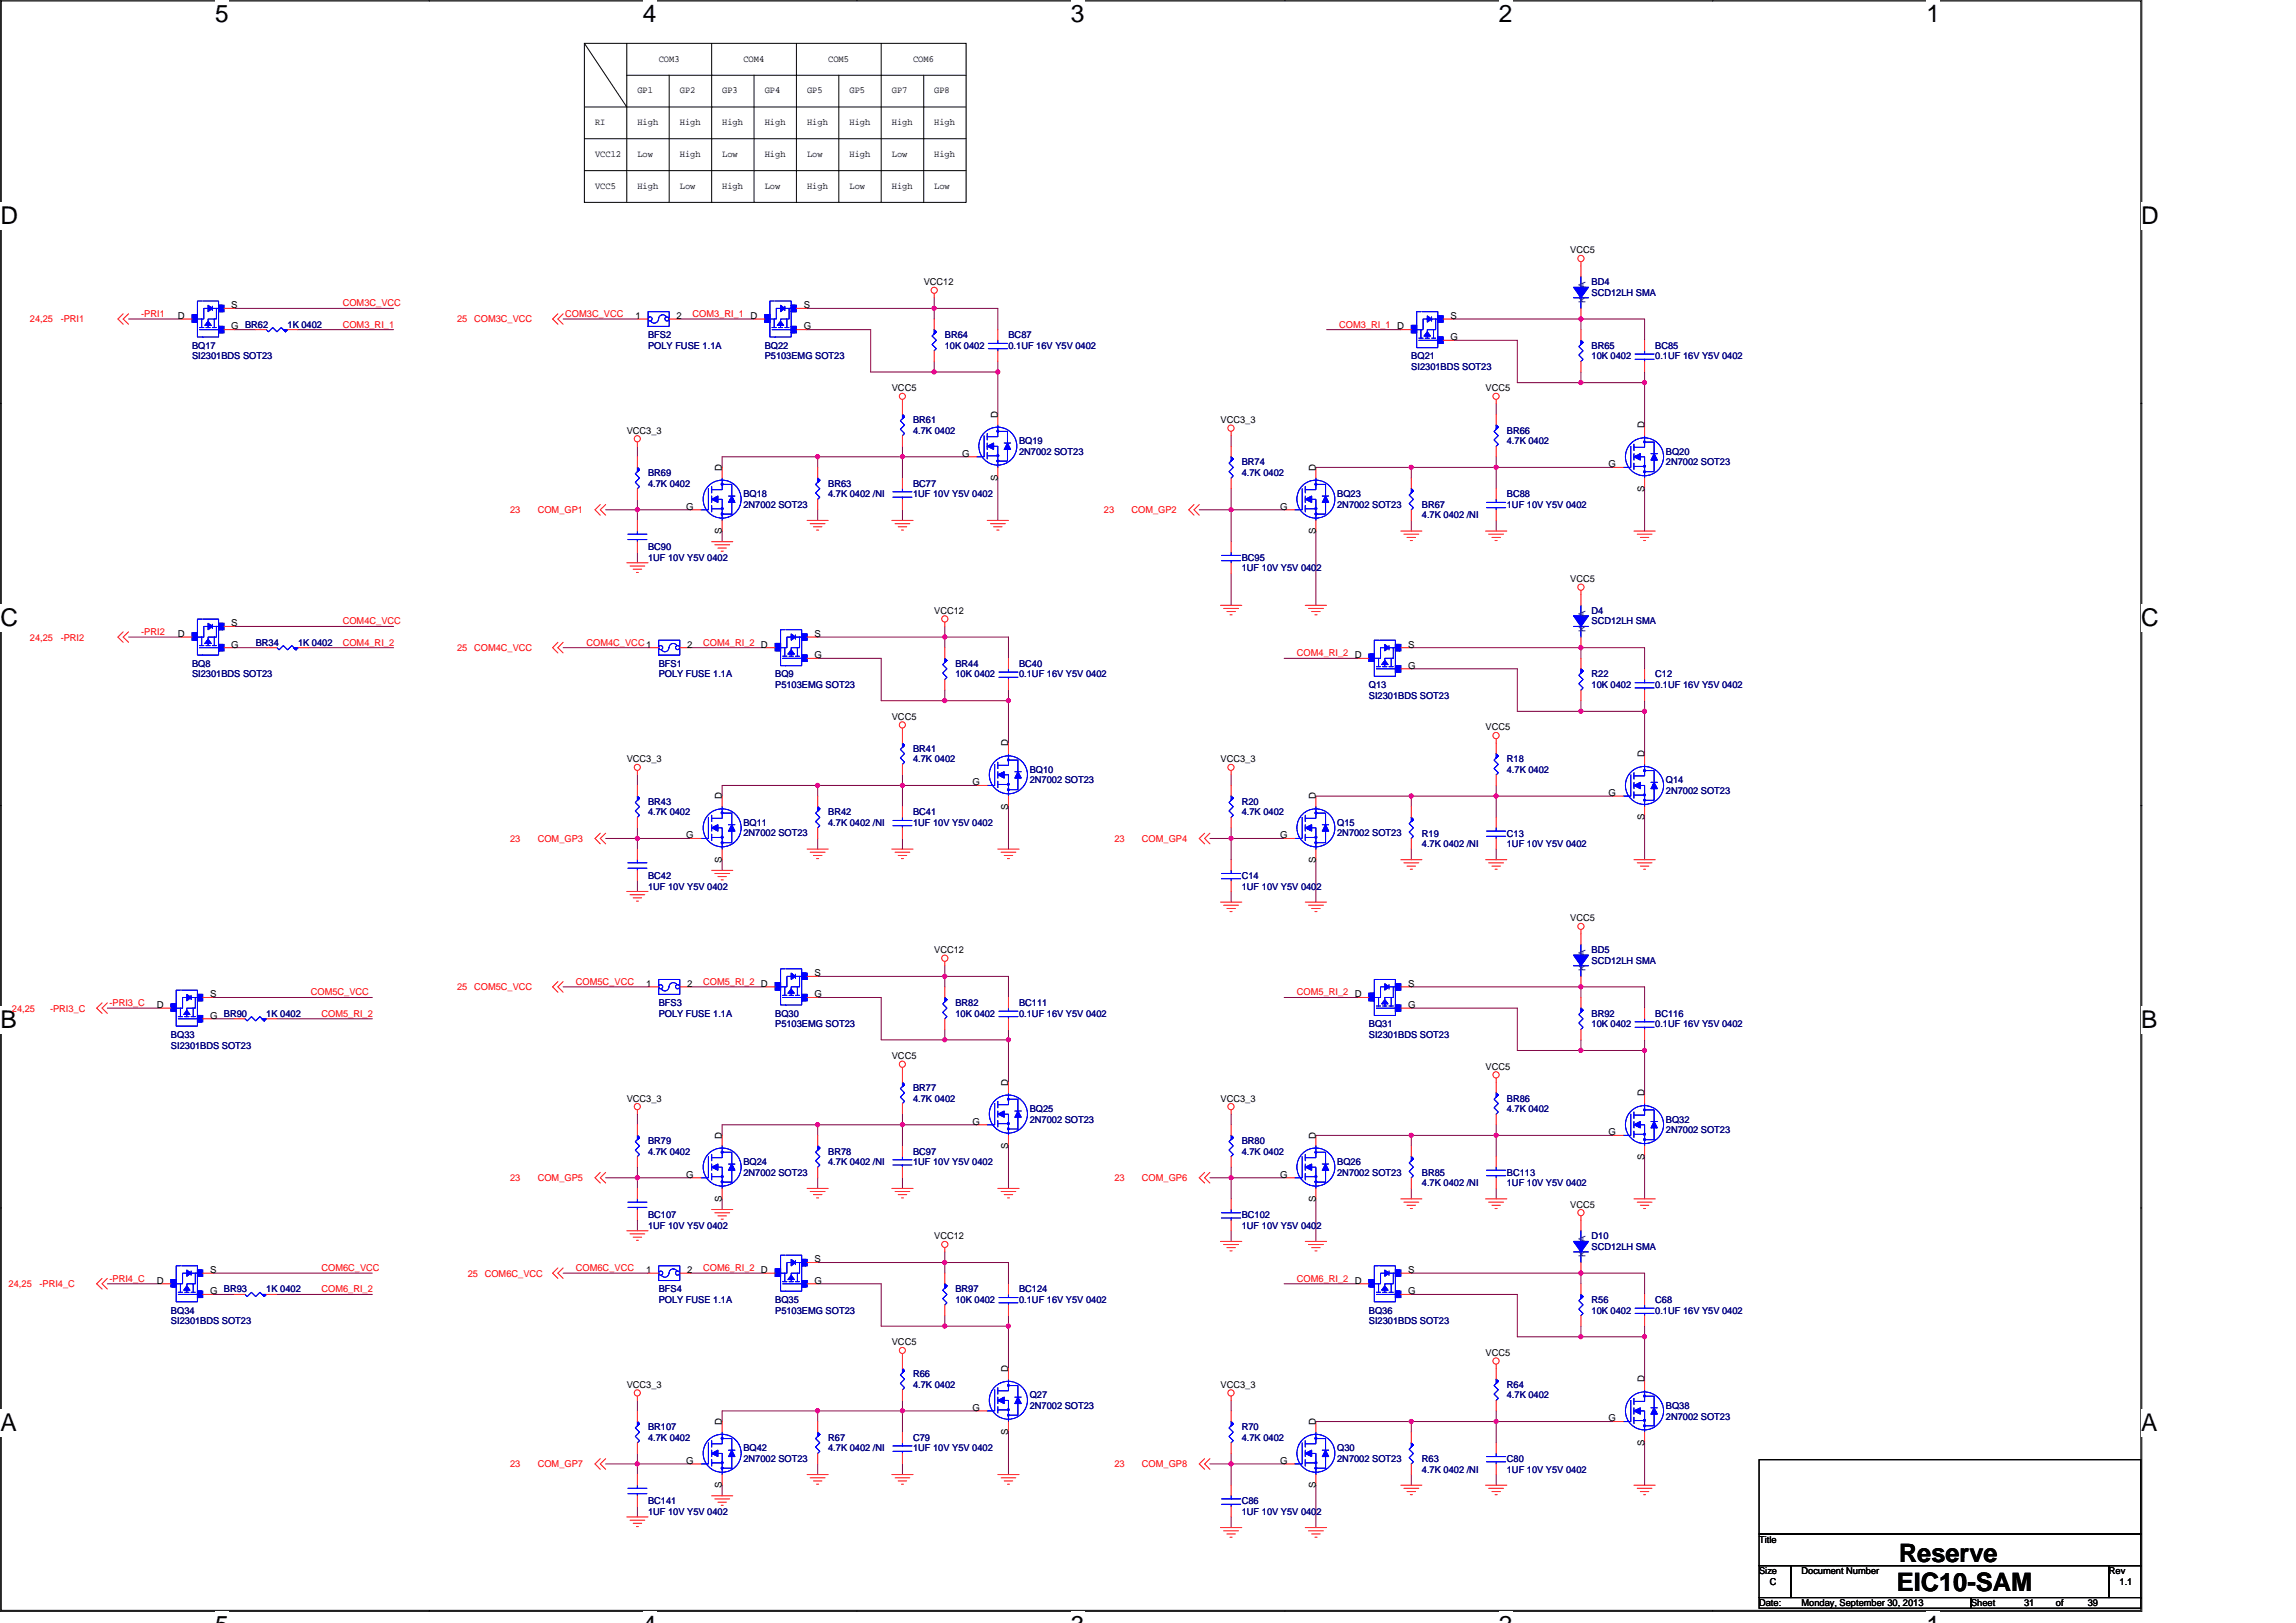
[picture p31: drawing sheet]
<svg xmlns="http://www.w3.org/2000/svg" width="297mm" height="210mm" viewBox="0 0 297 210" stroke-linecap="round" stroke-linejoin="round" font-family="sans-serif">
<defs><g id="words">
<g font-size="3.3">
<text x="245.7" y="202.1">Reserve</text>
<text x="245.4" y="205.9">EIC10-SAM</text>
</g>
<g font-size="3.2">
<text x="27.8" y="2.9">5</text>
<text x="83.2" y="2.9">4</text>
<text x="138.5" y="2.9">3</text>
<text x="193.9" y="2.9">2</text>
<text x="249.3" y="2.9">1</text>
<text x=".1" y="29">D</text>
<text x="277" y="29">D</text>
<text x=".1" y="81">C</text>
<text x="277" y="81">C</text>
<text x=".1" y="133.1">B</text>
<text x="277" y="133.1">B</text>
<text x=".1" y="185.1">A</text>
<text x="277" y="185.1">A</text>
</g>
<g font-size="1.2">
<text x="85.2" y="8">COM3</text>
<text x="96.2" y="8">COM4</text>
<text x="107.1" y="8">COM5</text>
<text x="118.1" y="8">COM6</text>
<text x="77" y="16.2">RI</text>
<text x="82.5" y="12.1">GP1</text>
<text x="82.5" y="16.2">High</text>
<text x="87.9" y="12.1">GP2</text>
<text x="87.9" y="16.2">High</text>
<text x="93.4" y="12.1">GP3</text>
<text x="93.4" y="16.2">High</text>
<text x="98.9" y="12.1">GP4</text>
<text x="98.9" y="16.2">High</text>
<text x="104.4" y="12.1">GP5</text>
<text x="104.4" y="16.2">High</text>
<text x="109.9" y="12.1">GP5</text>
<text x="109.9" y="16.2">High</text>
<text x="115.4" y="12.1">GP7</text>
<text x="115.4" y="16.2">High</text>
<text x="120.9" y="12.1">GP8</text>
<text x="120.9" y="16.2">High</text>
<text x="77" y="20.3">VCC12</text>
<text x="82.5" y="20.3">Low</text>
<text x="87.9" y="20.3">High</text>
<text x="93.4" y="20.3">Low</text>
<text x="98.9" y="20.3">High</text>
<text x="104.4" y="20.3">Low</text>
<text x="109.9" y="20.3">High</text>
<text x="115.4" y="20.3">Low</text>
<text x="120.9" y="20.3">High</text>
<text x="77" y="24.4">VCC5</text>
<text x="82.5" y="24.4">High</text>
<text x="87.9" y="24.4">Low</text>
<text x="93.4" y="24.4">High</text>
<text x="98.9" y="24.4">Low</text>
<text x="104.4" y="24.4">High</text>
<text x="109.9" y="24.4">Low</text>
<text x="115.4" y="24.4">High</text>
<text x="120.9" y="24.4">Low</text>
<text x="203.2" y="32.8">VCC5</text>
<text x="23" y="41.3">D</text>
<text x="29.9" y="39.9">S</text>
<text x="82.2" y="41.3">1</text>
<text x="87.5" y="41.3">2</text>
<text x="104" y="39.9">S</text>
<text x="119.5" y="36.9">VCC12</text>
<text x="187.7" y="41.3">S</text>
<text x="29.9" y="42.6">G BR62</text>
<text x="104" y="42.6">G</text>
<text x="187.7" y="44">G</text>
<text x="115.4" y="50.6">VCC5</text>
<text x="192.2" y="50.6">VCC5</text>
<text x="81.1" y="56.1">VCC3_3</text>
<text x="124.5" y="59.1">G</text>
<text x="129.1" y="54" transform="rotate(-90 129.1 54)">D</text>
<text x="157.9" y="54.7">VCC3_3</text>
<text x="212.7" y="55.4" transform="rotate(-90 212.7 55.4)">D</text>
<text x="88.8" y="65.9">G</text>
<text x="93.4" y="60.9" transform="rotate(-90 93.4 60.9)">D</text>
<text x="129.1" y="62.3" transform="rotate(-90 129.1 62.3)">S</text>
<text x="165.6" y="65.9">G</text>
<text x="170.2" y="60.9" transform="rotate(-90 170.2 60.9)">D</text>
<text x="208.1" y="60.5">G</text>
<text x="212.7" y="63.6" transform="rotate(-90 212.7 63.6)">S</text>
<text x="93.4" y="69.1" transform="rotate(-90 93.4 69.1)">S</text>
<text x="170.2" y="69.1" transform="rotate(-90 170.2 69.1)">S</text>
<text x="203.2" y="75.3">VCC5</text>
<text x="23" y="82.4">D</text>
<text x="29.9" y="81">S</text>
<text x="29.9" y="83.8">G</text>
<text x="88.9" y="83.8">2</text>
<text x="105.4" y="82.4">S</text>
<text x="120.9" y="79.4">VCC12</text>
<text x="182.2" y="83.8">S</text>
<text x="105.4" y="85.2">G</text>
<text x="182.2" y="86.5">G</text>
<text x="115.4" y="93.2">VCC5</text>
<text x="192.2" y="94.5">VCC5</text>
<text x="81.1" y="98.6">VCC3_3</text>
<text x="125.8" y="101.6">G</text>
<text x="130.4" y="96.6" transform="rotate(-90 130.4 96.6)">D</text>
<text x="157.9" y="98.6">VCC3_3</text>
<text x="212.7" y="97.9" transform="rotate(-90 212.7 97.9)">D</text>
<text x="93.4" y="103.4" transform="rotate(-90 93.4 103.4)">D</text>
<text x="130.4" y="104.8" transform="rotate(-90 130.4 104.8)">S</text>
<text x="170.2" y="103.4" transform="rotate(-90 170.2 103.4)">D</text>
<text x="208.1" y="103">G</text>
<text x="212.7" y="106.2" transform="rotate(-90 212.7 106.2)">S</text>
<text x="88.8" y="108.5">G</text>
<text x="93.4" y="111.6" transform="rotate(-90 93.4 111.6)">S</text>
<text x="165.6" y="108.5">G</text>
<text x="170.2" y="111.6" transform="rotate(-90 170.2 111.6)">S</text>
<text x="203.2" y="119.2">VCC5</text>
<text x="120.9" y="123.3">VCC12</text>
<text x="20.3" y="130.4">D</text>
<text x="27.2" y="129">S</text>
<text x="27.2" y="131.8">G BR90</text>
<text x="83.6" y="127.7">1</text>
<text x="88.9" y="127.7">2</text>
<text x="105.4" y="126.3">S</text>
<text x="105.4" y="129">G</text>
<text x="182.2" y="127.7">S</text>
<text x="182.2" y="130.4">G</text>
<text x="115.4" y="137">VCC5</text>
<text x="81.1" y="142.5">VCC3_3</text>
<text x="130.4" y="140.4" transform="rotate(-90 130.4 140.4)">D</text>
<text x="157.9" y="142.5">VCC3_3</text>
<text x="192.2" y="138.4">VCC5</text>
<text x="212.7" y="141.8" transform="rotate(-90 212.7 141.8)">D</text>
<text x="93.4" y="147.3" transform="rotate(-90 93.4 147.3)">D</text>
<text x="125.8" y="145.5">G</text>
<text x="130.4" y="148.7" transform="rotate(-90 130.4 148.7)">S</text>
<text x="170.2" y="147.3" transform="rotate(-90 170.2 147.3)">D</text>
<text x="208.1" y="146.9">G</text>
<text x="88.8" y="152.4">G</text>
<text x="93.4" y="155.5" transform="rotate(-90 93.4 155.5)">S</text>
<text x="165.6" y="152.4">G</text>
<text x="170.2" y="155.5" transform="rotate(-90 170.2 155.5)">S</text>
<text x="212.7" y="150" transform="rotate(-90 212.7 150)">S</text>
<text x="120.9" y="160.4">VCC12</text>
<text x="203.2" y="156.2">VCC5</text>
<text x="20.3" y="166.1">D</text>
<text x="27.2" y="164.7">S</text>
<text x="27.2" y="167.4">G BR93</text>
<text x="83.6" y="164.7">1</text>
<text x="88.9" y="164.7">2</text>
<text x="105.4" y="163.3">S</text>
<text x="105.4" y="166.1">G</text>
<text x="182.2" y="164.7">S</text>
<text x="182.2" y="167.4">G</text>
<text x="81.1" y="179.6">VCC3_3</text>
<text x="115.4" y="174.1">VCC5</text>
<text x="130.4" y="177.5" transform="rotate(-90 130.4 177.5)">D</text>
<text x="157.9" y="179.6">VCC3_3</text>
<text x="192.2" y="175.5">VCC5</text>
<text x="212.7" y="178.9" transform="rotate(-90 212.7 178.9)">D</text>
<text x="93.4" y="184.3" transform="rotate(-90 93.4 184.3)">D</text>
<text x="125.8" y="182.5">G</text>
<text x="130.4" y="185.7" transform="rotate(-90 130.4 185.7)">S</text>
<text x="170.2" y="184.3" transform="rotate(-90 170.2 184.3)">D</text>
<text x="208.1" y="183.9">G</text>
<text x="88.8" y="189.4">G</text>
<text x="165.6" y="189.4">G</text>
<text x="212.7" y="187.1" transform="rotate(-90 212.7 187.1)">S</text>
<text x="93.4" y="192.6" transform="rotate(-90 93.4 192.6)">S</text>
<text x="170.2" y="192.6" transform="rotate(-90 170.2 192.6)">S</text>
<text x="227.6" y="199.6">Title</text>
<text x="227.6" y="203.7">Size</text>
<text x="233.1" y="203.7">Document Number</text>
<text x="272.8" y="203.7">Rev</text>
<text x="227.6" y="207.8">Date:</text>
<text x="229" y="205.1">C</text>
<text x="233.1" y="207.8">Monday, September 30, 2013</text>
<text x="255" y="207.8">Sheet</text>
<text x="261.9" y="207.8">31</text>
<text x="266" y="207.8">of</text>
<text x="270.1" y="207.8">39</text>
<text x="274.2" y="205.1">1.1</text>
</g>
<g font-size="1.2" fill="#f00">
<text x="3.9" y="41.7">24,25</text>
<text x="7.8" y="41.7">-PRI1</text>
<text x="18.3" y="41">-PRI1</text>
<text x="44.3" y="39.6">COM3C_VCC</text>
<text x="59.1" y="41.7">25</text>
<text x="61.3" y="41.7">COM3C_VCC</text>
<text x="73.1" y="41">COM3C_VCC</text>
<text x="89.6" y="41">COM3_RI_1 D</text>
<text x="44.3" y="42.4">COM3_RI_1</text>
<text x="173.3" y="42.4">COM3_RI_1 D</text>
<text x="66" y="66.4">23</text>
<text x="69.6" y="66.4">COM_GP1</text>
<text x="142.8" y="66.4">23</text>
<text x="146.4" y="66.4">COM_GP2</text>
<text x="3.9" y="82.9">24,25</text>
<text x="7.8" y="82.9">-PRI2</text>
<text x="18.3" y="82.1">-PRI2</text>
<text x="44.3" y="83.5">COM4_RI_2</text>
<text x="44.3" y="80.8">COM4C_VCC</text>
<text x="75.9" y="83.5">COM4C_VCC1</text>
<text x="91" y="83.5">COM4_RI_2 D</text>
<text x="59.1" y="84.2">25</text>
<text x="61.3" y="84.2">COM4C_VCC</text>
<text x="167.8" y="84.9">COM4_RI_2 D</text>
<text x="66" y="108.9">23</text>
<text x="69.6" y="108.9">COM_GP3</text>
<text x="144.2" y="108.9">23</text>
<text x="147.7" y="108.9">COM_GP4</text>
<text x="1.5" y="130.9">24,25</text>
<text x="6.5" y="130.9">-PRI3_C</text>
<text x="14.2" y="130.2">-PRI3_C</text>
<text x="40.2" y="128.8">COM5C_VCC</text>
<text x="41.6" y="131.5">COM5_RI_2</text>
<text x="59.1" y="128.1">25</text>
<text x="61.3" y="128.1">COM5C_VCC</text>
<text x="74.5" y="127.4">COM5C_VCC</text>
<text x="91" y="127.4">COM5_RI_2 D</text>
<text x="167.8" y="128.8">COM5_RI_2 D</text>
<text x="66" y="152.8">23</text>
<text x="69.6" y="152.8">COM_GP5</text>
<text x="144.2" y="152.8">23</text>
<text x="147.7" y="152.8">COM_GP6</text>
<text x="1.1" y="166.5">24,25</text>
<text x="5.1" y="166.5">-PRI4_C</text>
<text x="14.2" y="165.8">-PRI4_C</text>
<text x="41.6" y="164.4">COM6C_VCC</text>
<text x="41.6" y="167.2">COM6_RI_2</text>
<text x="60.5" y="165.2">25</text>
<text x="62.7" y="165.2">COM6C_VCC</text>
<text x="74.5" y="164.4">COM6C_VCC</text>
<text x="91" y="164.4">COM6_RI_2 D</text>
<text x="167.8" y="165.8">COM6_RI_2 D</text>
<text x="66" y="189.8">23</text>
<text x="69.6" y="189.8">COM_GP7</text>
<text x="144.2" y="189.8">23</text>
<text x="147.7" y="189.8">COM_GP8</text>
</g>
<g font-size="1.2" fill="#004080">
<text x="205.1" y="39.2" transform="rotate(-90 205.1 39.2)">K</text>
<text x="205.1" y="37.3" transform="rotate(-90 205.1 37.3)">A</text>
<text x="205.1" y="81.7" transform="rotate(-90 205.1 81.7)">K</text>
<text x="205.1" y="79.8" transform="rotate(-90 205.1 79.8)">A</text>
<text x="205.1" y="125.6" transform="rotate(-90 205.1 125.6)">K</text>
<text x="205.1" y="123.7" transform="rotate(-90 205.1 123.7)">A</text>
<text x="205.1" y="160.7" transform="rotate(-90 205.1 160.7)">A</text>
<text x="205.1" y="162.7" transform="rotate(-90 205.1 162.7)">K</text>
</g>
<g font-size="1.2" fill="#000080">
<text x="205.9" y="36.9">BD4</text>
<text x="205.9" y="38.3">SCD12LH SMA</text>
<text x="24.8" y="45.1">BQ17</text>
<text x="24.8" y="46.5">SI2301BDS SOT23</text>
<text x="37.2" y="42.4">1K 0402</text>
<text x="83.8" y="43.8">BFS2</text>
<text x="83.8" y="45.1">POLY FUSE 1.1A</text>
<text x="98.9" y="45.1">BQ22</text>
<text x="98.9" y="46.5">P5103EMG SOT23</text>
<text x="122.2" y="43.8">BR64</text>
<text x="122.2" y="45.1">10K 0402</text>
<text x="130.5" y="43.8">BC87</text>
<text x="130.5" y="45.1">0.1UF 16V Y5V 0402</text>
<text x="182.6" y="46.5">BQ21</text>
<text x="182.6" y="47.9">SI2301BDS SOT23</text>
<text x="205.9" y="45.1">BR65</text>
<text x="205.9" y="46.5">10K 0402</text>
<text x="214.1" y="45.1">BC85</text>
<text x="214.1" y="46.5">0.1UF 16V Y5V 0402</text>
<text x="118.1" y="54.7">BR61</text>
<text x="118.1" y="56.1">4.7K 0402</text>
<text x="131.8" y="57.5">BQ19</text>
<text x="131.8" y="58.9">2N7002 SOT23</text>
<text x="194.9" y="56.1">BR66</text>
<text x="194.9" y="57.5">4.7K 0402</text>
<text x="215.5" y="58.9">BQ20</text>
<text x="83.8" y="61.6">BR69</text>
<text x="83.8" y="63">4.7K 0402</text>
<text x="96.2" y="64.3">BQ18</text>
<text x="96.2" y="65.7">2N7002 SOT23</text>
<text x="107.1" y="63">BR63</text>
<text x="107.1" y="64.3">4.7K 0402 /NI</text>
<text x="118.1" y="63">BC77</text>
<text x="118.1" y="64.3">1UF 10V Y5V 0402</text>
<text x="160.7" y="60.2">BR74</text>
<text x="160.7" y="61.6">4.7K 0402</text>
<text x="173" y="64.3">BQ23</text>
<text x="173" y="65.7">2N7002 SOT23</text>
<text x="184" y="65.7">BR67</text>
<text x="194.9" y="64.3">BC88</text>
<text x="194.9" y="65.7">1UF 10V Y5V 0402</text>
<text x="215.5" y="60.2">2N7002 SOT23</text>
<text x="83.8" y="71.2">BC90</text>
<text x="184" y="67.1">4.7K 0402 /NI</text>
<text x="83.8" y="72.6">1UF 10V Y5V 0402</text>
<text x="160.7" y="72.6">BC95</text>
<text x="160.7" y="73.9">1UF 10V Y5V 0402</text>
<text x="33.1" y="83.5">BR34</text>
<text x="38.6" y="83.5">1K 0402</text>
<text x="205.9" y="79.4">D4</text>
<text x="205.9" y="80.8">SCD12LH SMA</text>
<text x="24.8" y="86.3">BQ8</text>
<text x="24.8" y="87.7">SI2301BDS SOT23</text>
<text x="85.2" y="86.3">BFS1</text>
<text x="85.2" y="87.7">POLY FUSE 1.1A</text>
<text x="100.3" y="87.7">BQ9</text>
<text x="100.3" y="89">P5103EMG SOT23</text>
<text x="123.6" y="86.3">BR44</text>
<text x="123.6" y="87.7">10K 0402</text>
<text x="131.8" y="86.3">BC40</text>
<text x="131.8" y="87.7">0.1UF 16V Y5V 0402</text>
<text x="177.1" y="89">Q13</text>
<text x="205.9" y="87.7">R22</text>
<text x="205.9" y="89">10K 0402</text>
<text x="214.1" y="87.7">C12</text>
<text x="214.1" y="89">0.1UF 16V Y5V 0402</text>
<text x="177.1" y="90.4">SI2301BDS SOT23</text>
<text x="118.1" y="97.3">BR41</text>
<text x="118.1" y="98.6">4.7K 0402</text>
<text x="133.2" y="100">BQ10</text>
<text x="133.2" y="101.4">2N7002 SOT23</text>
<text x="194.9" y="98.6">R18</text>
<text x="194.9" y="100">4.7K 0402</text>
<text x="215.5" y="101.4">Q14</text>
<text x="83.8" y="104.1">BR43</text>
<text x="83.8" y="105.5">4.7K 0402</text>
<text x="96.2" y="106.9">BQ11</text>
<text x="107.1" y="105.5">BR42</text>
<text x="107.1" y="106.9">4.7K 0402 /NI</text>
<text x="118.1" y="105.5">BC41</text>
<text x="118.1" y="106.9">1UF 10V Y5V 0402</text>
<text x="160.7" y="104.1">R20</text>
<text x="160.7" y="105.5">4.7K 0402</text>
<text x="173" y="106.9">Q15</text>
<text x="215.5" y="102.7">2N7002 SOT23</text>
<text x="83.8" y="113.7">BC42</text>
<text x="96.2" y="108.2">2N7002 SOT23</text>
<text x="160.7" y="113.7">C14</text>
<text x="173" y="108.2">2N7002 SOT23</text>
<text x="184" y="108.2">R19</text>
<text x="184" y="109.6">4.7K 0402 /NI</text>
<text x="194.9" y="108.2">C13</text>
<text x="194.9" y="109.6">1UF 10V Y5V 0402</text>
<text x="83.8" y="115.1">1UF 10V Y5V 0402</text>
<text x="160.7" y="115.1">1UF 10V Y5V 0402</text>
<text x="205.9" y="123.3">BD5</text>
<text x="205.9" y="124.7">SCD12LH SMA</text>
<text x="34.5" y="131.6">1K 0402</text>
<text x="85.2" y="130.2">BFS3</text>
<text x="85.2" y="131.6">POLY FUSE 1.1A</text>
<text x="100.3" y="131.6">BQ30</text>
<text x="123.6" y="130.2">BR82</text>
<text x="123.6" y="131.6">10K 0402</text>
<text x="131.8" y="130.2">BC111</text>
<text x="131.8" y="131.6">0.1UF 16V Y5V 0402</text>
<text x="205.9" y="131.6">BR92</text>
<text x="214.1" y="131.6">BC116</text>
<text x="22.1" y="134.3">BQ33</text>
<text x="22.1" y="135.7">SI2301BDS SOT23</text>
<text x="100.3" y="132.9">P5103EMG SOT23</text>
<text x="177.1" y="132.9">BQ31</text>
<text x="177.1" y="134.3">SI2301BDS SOT23</text>
<text x="205.9" y="132.9">10K 0402</text>
<text x="214.1" y="132.9">0.1UF 16V Y5V 0402</text>
<text x="118.1" y="141.2">BR77</text>
<text x="118.1" y="142.5">4.7K 0402</text>
<text x="133.2" y="143.9">BQ25</text>
<text x="194.9" y="142.5">BR86</text>
<text x="194.9" y="143.9">4.7K 0402</text>
<text x="83.8" y="148">BR79</text>
<text x="83.8" y="149.4">4.7K 0402</text>
<text x="107.1" y="149.4">BR78</text>
<text x="118.1" y="149.4">BC97</text>
<text x="133.2" y="145.3">2N7002 SOT23</text>
<text x="160.7" y="148">BR80</text>
<text x="160.7" y="149.4">4.7K 0402</text>
<text x="215.5" y="145.3">BQ32</text>
<text x="215.5" y="146.6">2N7002 SOT23</text>
<text x="96.2" y="150.7">BQ24</text>
<text x="96.2" y="152.1">2N7002 SOT23</text>
<text x="107.1" y="150.7">4.7K 0402 /NI</text>
<text x="118.1" y="150.7">1UF 10V Y5V 0402</text>
<text x="173" y="150.7">BQ26</text>
<text x="173" y="152.1">2N7002 SOT23</text>
<text x="184" y="152.1">BR85</text>
<text x="184" y="153.5">4.7K 0402 /NI</text>
<text x="194.9" y="152.1">BC113</text>
<text x="194.9" y="153.5">1UF 10V Y5V 0402</text>
<text x="83.8" y="157.6">BC107</text>
<text x="83.8" y="159">1UF 10V Y5V 0402</text>
<text x="160.7" y="157.6">BC102</text>
<text x="160.7" y="159">1UF 10V Y5V 0402</text>
<text x="205.9" y="160.4">D10</text>
<text x="205.9" y="161.7">SCD12LH SMA</text>
<text x="34.5" y="167.2">1K 0402</text>
<text x="85.2" y="167.2">BFS4</text>
<text x="123.6" y="167.2">BR97</text>
<text x="131.8" y="167.2">BC124</text>
<text x="22.1" y="169.9">BQ34</text>
<text x="22.1" y="171.3">SI2301BDS SOT23</text>
<text x="85.2" y="168.6">POLY FUSE 1.1A</text>
<text x="100.3" y="168.6">BQ35</text>
<text x="100.3" y="169.9">P5103EMG SOT23</text>
<text x="123.6" y="168.6">10K 0402</text>
<text x="131.8" y="168.6">0.1UF 16V Y5V 0402</text>
<text x="177.1" y="169.9">BQ36</text>
<text x="177.1" y="171.3">SI2301BDS SOT23</text>
<text x="205.9" y="168.6">R56</text>
<text x="205.9" y="169.9">10K 0402</text>
<text x="214.1" y="168.6">C68</text>
<text x="214.1" y="169.9">0.1UF 16V Y5V 0402</text>
<text x="118.1" y="178.2">R66</text>
<text x="118.1" y="179.6">4.7K 0402</text>
<text x="194.9" y="179.6">R64</text>
<text x="83.8" y="185">BR107</text>
<text x="133.2" y="180.9">Q27</text>
<text x="133.2" y="182.3">2N7002 SOT23</text>
<text x="160.7" y="185">R70</text>
<text x="194.9" y="180.9">4.7K 0402</text>
<text x="215.5" y="182.3">BQ38</text>
<text x="215.5" y="183.7">2N7002 SOT23</text>
<text x="83.8" y="186.4">4.7K 0402</text>
<text x="96.2" y="187.8">BQ42</text>
<text x="96.2" y="189.2">2N7002 SOT23</text>
<text x="107.1" y="186.4">R67</text>
<text x="107.1" y="187.8">4.7K 0402 /NI</text>
<text x="118.1" y="186.4">C79</text>
<text x="118.1" y="187.8">1UF 10V Y5V 0402</text>
<text x="160.7" y="186.4">4.7K 0402</text>
<text x="173" y="187.8">Q30</text>
<text x="173" y="189.2">2N7002 SOT23</text>
<text x="184" y="189.2">R63</text>
<text x="184" y="190.5">4.7K 0402 /NI</text>
<text x="194.9" y="189.2">C80</text>
<text x="194.9" y="190.5">1UF 10V Y5V 0402</text>
<text x="83.8" y="194.6">BC141</text>
<text x="83.8" y="196">1UF 10V Y5V 0402</text>
<text x="160.7" y="194.6">C86</text>
<text x="160.7" y="196">1UF 10V Y5V 0402</text>
</g>
</g></defs>
<path d="M0 0h277.1v208.5h-277.1zM.2 .1h276.8v208.2h-276.8z" fill="none" stroke="#000" stroke-width=".13"/>
<g fill="#fff">
<path d="M27.8 .1h1.8v3.5h-1.8z"/>
<path d="M27.8 208.4h1.8v1.5h-1.8z"/>
</g>
<path d="M55.5 0v.1M55.5 208.3v.2" fill="none" stroke="#000" stroke-width=".13"/>
<g fill="#fff">
<path d="M83.2 .1h1.7v3.5h-1.7z"/>
<path d="M83.2 208.4h1.7v1.5h-1.7z"/>
</g>
<path d="M110.9 0v.1M110.9 208.3v.2" fill="none" stroke="#000" stroke-width=".13"/>
<g fill="#fff">
<path d="M138.5 .1h1.8v3.5h-1.8z"/>
<path d="M138.5 208.4h1.8v1.5h-1.8z"/>
</g>
<path d="M166.2 0v.1M166.2 208.3v.2" fill="none" stroke="#000" stroke-width=".13"/>
<g fill="#fff">
<path d="M193.9 .1h1.8v3.5h-1.8z"/>
<path d="M193.9 208.4h1.8v1.5h-1.8z"/>
</g>
<path d="M221.6 0v.1M221.6 208.3v.2" fill="none" stroke="#000" stroke-width=".13"/>
<g fill="#fff">
<path d="M249.3 .1h1.7v3.5h-1.7z"/>
<path d="M249.3 208.4h1.7v1.5h-1.7z"/>
<path d="M.1 26.1h2.3v3.6h-2.3z"/>
<path d="M277 26.1h2.3v3.6h-2.3z"/>
<path d="M.1 78.2h2.3v3.5h-2.3z"/>
<path d="M277 78.2h2.3v3.5h-2.3z"/>
</g>
<path d="M0 52.2h.2M277 52.2h.1" fill="none" stroke="#000" stroke-width=".13"/>
<g fill="#fff">
<path d="M.1 130.2h2.1v3.6h-2.1z"/>
<path d="M277 130.2h2.1v3.6h-2.1z"/>
</g>
<path d="M0 104.2h.2M277 104.2h.1" fill="none" stroke="#000" stroke-width=".13"/>
<g fill="#fff">
<path d="M.1 182.3h2.1v3.5h-2.1z"/>
<path d="M277 182.3h2.1v3.5h-2.1z"/>
</g>
<g fill="none" stroke="#000" stroke-width=".13">
<path d="M75.6 5.6h49.4v20.6h-49.4zM75.6 5.6l5.5 8.2M75.6 13.8h49.4M75.6 17.9h49.4M81.1 9.7h43.9M81.1 5.6v4.1M81.1 9.7v16.5M86.6 9.7v16.5M92.1 5.6v20.6M97.6 9.7v16.5M103 5.6v20.6M108.5 9.7v16.5"/>
<path d="M114 5.6v20.6M119.5 9.7v16.5M75.6 22.1h49.4M0 156.3h.2M277 156.3h.1M227.6 188.8h49.4v9.7h-49.4zM227.6 198.5h49.4v4.1h-49.4zM227.6 202.6h4.1v4.1h-4.1zM227.6 206.7h27.4v1.4h-27.4zM231.7 202.6h41.1v4.1h-41.1zM255 206.7h22v1.4h-22zM272.8 202.6h4.2v4.1h-4.2z"/>
</g>
<g fill="none" stroke="#800040" stroke-width=".13">
<path d="M30.3 39.9h20.6M104.4 39.9h16.5M120.9 39.9v1.4M120.9 39.9h8.2v2.8M120.9 38.5v1.4M16.6 41.3h6.9M30.3 42.7h2.8M38.6 42.7h12.3M72.9 41.3h9.6M82.5 57.7v1.4M87.9 41.3h9.7M104.4 42.7h8.2v5.4h8.3"/>
<path d="M105.8 59.1v1.4M105.8 59.1h11M105.8 59.1h-12.4v1.4M116.8 57.7v1.4M116.8 59.1h8.2M116.8 59.1v2.7M120.9 46.8v1.3M120.9 48.1h8.2M129.1 46.8v1.3M129.1 48.1v5.5M159.3 56.4v1.3M171.6 42.7h9.6"/>
<path d="M188.1 44h8.2v5.5h8.2M188.1 41.3h16.4M193.6 52.2v1.4M193.6 59.1v1.4M204.5 49.5h8.3M204.5 48.1v1.4M204.5 41.3v1.4M204.5 41.3h8.3v2.7M212.8 49.5v5.5M212.8 48.1v1.4M78.4 66h4.1v1.3M82.5 71.5v1.3"/>
<path d="M82.5 64.6v1.4h6.8M93.4 68.7v1.4M105.8 66v1.3M116.8 66v1.3M129.1 61.8v5.5M155.1 66h4.2M159.3 66v4.1M159.3 63.2v2.8M159.3 66h6.8M159.3 74.2v4.1M170.2 60.5h12.4M170.2 68.7v9.6"/>
<path d="M182.6 67.3v1.4M182.6 60.5v1.3M182.6 60.5h11M193.6 60.5h15.1M193.6 60.5v2.7M193.6 67.3v1.4M212.8 63.2v5.5M16.6 82.4h6.9M30.3 83.8h4.2M30.3 81h20.6M39.9 83.8h11M72.9 83.8h10.9"/>
<path d="M89.3 83.8h9.6M105.8 82.4h16.4M105.8 85.2h8.2v5.5h8.2M122.2 82.4v1.4M122.2 89.3v1.4M122.2 90.7h8.3M122.2 82.4h8.3v2.8M122.2 81v1.4M130.5 90.7v5.4M130.5 89.3v1.4M166.1 85.2h9.6M182.6 86.5h13.7v5.5h8.2"/>
<path d="M182.6 83.8h21.9M204.5 83.8v1.4M204.5 90.7v1.3M204.5 83.8h8.3v2.7M204.5 92h8.3M212.8 92v5.5M212.8 90.7v1.3M78.4 108.5h4.1v1.4M82.5 114v1.3M82.5 107.1v1.4h6.8M82.5 100.2v1.4M93.4 111.2v1.4"/>
<path d="M105.8 101.6h11M105.8 108.5v1.4M105.8 101.6h-12.4v1.4M105.8 101.6v1.4M116.8 100.2v1.4M116.8 101.6v2.8M116.8 108.5v1.4M116.8 101.6h9.6M130.5 104.4v5.5M156.5 108.5h2.8v2.7M159.3 100.2v1.4M159.3 107.1v1.4h6.8"/>
<path d="M159.3 115.3v1.4M170.2 103h12.4M170.2 111.2v5.5M182.6 109.9v1.3M182.6 103v1.4M182.6 103h11v2.7M193.6 109.9v1.3M193.6 101.6v1.4h15.1M212.8 105.7v5.5M13.9 130.4h6.8M27.6 129.1h20.6M27.6 131.8h2.7"/>
<path d="M35.8 131.8h12.4M72.9 127.7h10.9M89.3 127.7h9.6M105.8 126.3h16.4M105.8 129.1h8.2v5.4h8.2M122.2 126.3v1.4M122.2 133.2v1.3M122.2 134.5h8.3M122.2 126.3h8.3v2.8M122.2 124.9v1.4M130.5 134.5v5.5M130.5 133.2v1.3"/>
<path d="M166.1 129.1h9.6M182.6 130.4h13.7v5.5h8.2M182.6 127.7h21.9M204.5 127.7v1.4M204.5 134.5v1.4M204.5 127.7h8.3v2.7M204.5 135.9h8.3M212.8 135.9v5.5M212.8 134.5v1.4M78.4 152.4h4.1v1.4M82.5 157.9v1.3M82.5 151v1.4h6.8"/>
<path d="M82.5 144.1v1.4M93.4 155.1v1.4M105.8 145.5h11M105.8 152.4v1.4M105.8 145.5h-12.4v1.4M105.8 145.5v1.4M116.8 144.1v1.4M116.8 145.5v2.8M116.8 152.4v1.4M116.8 145.5h9.6M130.5 148.3v5.5M156.5 152.4h2.8v2.7"/>
<path d="M159.3 144.1v1.4M159.3 151v1.4h6.8M159.3 159.2v1.4M170.2 146.9h12.4M170.2 155.1v5.5M182.6 153.8v1.3M182.6 146.9v1.4M182.6 146.9h11v2.7M193.6 153.8v1.3M193.6 145.5v1.4h15.1M212.8 149.6v5.5M13.9 166.1h6.8"/>
<path d="M27.6 164.7h20.6M27.6 167.5h2.7M35.8 167.5h12.4M72.9 164.7h10.9M89.3 164.7h9.6M105.8 163.3h16.4M105.8 166.1h8.2v5.5h8.2M122.2 163.3v1.4M122.2 170.2v1.4M122.2 171.6h8.3M122.2 163.3h8.3v2.8M122.2 162v1.3"/>
<path d="M130.5 171.6v5.5M130.5 170.2v1.4M166.1 166.1h9.6M182.6 167.5h13.7v5.5h8.2M182.6 164.7h21.9M204.5 164.7v1.4M204.5 171.6v1.4M204.5 164.7h8.3v2.8M204.5 173h8.3M212.8 173v5.4M212.8 171.6v1.4M78.4 189.4h4.1v1.4"/>
<path d="M82.5 194.9v1.4M82.5 188v1.4h6.8M82.5 181.2v1.3M93.4 192.2v1.3M105.8 182.5h11M105.8 189.4v1.4M105.8 182.5h-12.4v1.4M105.8 182.5v1.4M116.8 181.2v1.3M116.8 182.5v2.8M116.8 189.4v1.4M116.8 182.5h9.6"/>
<path d="M130.5 185.3v5.5M156.5 189.4h2.8v2.8M159.3 181.2v1.3M159.3 188v1.4h6.8M159.3 196.3v1.3M170.2 183.9h12.4M170.2 192.2v5.4M182.6 190.8v1.4M182.6 183.9v1.4M182.6 183.9h11v2.8M193.6 190.8v1.4M193.6 182.5v1.4h15.1"/>
<path d="M212.8 186.7v5.5"/>
</g>
<g fill="#f0f" stroke="#f0f" stroke-width=".13">
<circle cx="105.8" cy="145.5" r=".27"/>
<circle cx="182.6" cy="146.9" r=".27"/>
<circle cx="122.2" cy="126.3" r=".27"/>
<circle cx="116.7" cy="145.5" r=".27"/>
<circle cx="204.5" cy="127.7" r=".27"/>
<circle cx="122.2" cy="134.5" r=".27"/>
<circle cx="130.5" cy="134.5" r=".27"/>
<circle cx="212.8" cy="135.9" r=".27"/>
<circle cx="204.5" cy="135.9" r=".27"/>
<circle cx="193.6" cy="146.9" r=".27"/>
<circle cx="82.4" cy="152.4" r=".27"/>
<circle cx="159.3" cy="152.4" r=".27"/>
<circle cx="105.8" cy="182.5" r=".27"/>
<circle cx="182.6" cy="183.9" r=".27"/>
<circle cx="122.2" cy="163.3" r=".27"/>
<circle cx="116.7" cy="182.5" r=".27"/>
<circle cx="204.5" cy="164.7" r=".27"/>
<circle cx="122.2" cy="171.6" r=".27"/>
<circle cx="130.5" cy="171.6" r=".27"/>
<circle cx="212.8" cy="172.9" r=".27"/>
<circle cx="204.5" cy="172.9" r=".27"/>
<circle cx="193.6" cy="183.9" r=".27"/>
<circle cx="82.4" cy="189.4" r=".27"/>
<circle cx="159.3" cy="189.4" r=".27"/>
<circle cx="193.6" cy="60.5" r=".27"/>
<circle cx="159.3" cy="65.9" r=".27"/>
<circle cx="116.7" cy="59.1" r=".27"/>
<circle cx="105.8" cy="59.1" r=".27"/>
<circle cx="105.8" cy="101.6" r=".27"/>
<circle cx="182.6" cy="103" r=".27"/>
<circle cx="120.8" cy="48.1" r=".27"/>
<circle cx="129.1" cy="48.1" r=".27"/>
<circle cx="120.8" cy="39.9" r=".27"/>
<circle cx="122.2" cy="82.4" r=".27"/>
<circle cx="116.7" cy="101.6" r=".27"/>
<circle cx="204.5" cy="83.8" r=".27"/>
<circle cx="122.2" cy="90.6" r=".27"/>
<circle cx="130.5" cy="90.6" r=".27"/>
<circle cx="212.8" cy="92" r=".27"/>
<circle cx="204.5" cy="92" r=".27"/>
<circle cx="193.6" cy="103" r=".27"/>
<circle cx="204.5" cy="41.3" r=".27"/>
<circle cx="212.8" cy="49.5" r=".27"/>
<circle cx="204.5" cy="49.5" r=".27"/>
<circle cx="82.4" cy="108.5" r=".27"/>
<circle cx="159.3" cy="108.5" r=".27"/>
<circle cx="182.6" cy="60.5" r=".27"/>
<circle cx="82.4" cy="65.9" r=".27"/>
</g>
<g fill="none" stroke="#f00" stroke-width=".13">
<path d="M29 39.9h1.3M103 39.9h1.4M120.9 38v.5M204.5 33.9v1.9M204.5 39.9v1.4M15.9 40.6l-.6 .7 .6 .7M16.6 40.6l-.7 .7 .7 .7M23.5 41.3h1.3M29 42.7h1.3M33.1 42.7h1.4M37.2 42.7h1.4M72.2 40.6l-.7 .7 .7 .7"/>
<path d="M72.9 40.6l-.7 .7 .7 .7M82.5 41.3h1.3M82.5 57.2v.5M82.5 59.1v1.4M86.6 41.3h1.3M97.6 41.3h1.3M103 42.7h1.4M116.8 51.7v1.9M116.8 56.4v1.3M120.9 41.3v1.4M120.9 45.4v1.4M125 59.1h1.4"/>
<path d="M129.1 42.7v1.3M129.1 45.4v1.4M129.1 53.6v1.4M159.3 55.8v.6M159.3 57.7v1.4M181.2 42.7h1.4M186.7 41.3h1.4M186.7 44h1.4M193.6 53.6v1.4M193.6 57.7v1.4M193.6 51.7v.5M204.5 42.7v1.3"/>
<path d="M204.5 46.8v1.3M212.8 44v1.4M212.8 46.8v1.3M212.8 55v1.4M77.7 65.3l-.7 .7 .7 .7M78.4 65.3l-.7 .7 .7 .7M81.1 72.8h2.7M81.5 73.2h1.9M81.9 73.6h1.1M82.3 74.1h.3M82.5 63.2v1.4M82.5 67.3v1.4"/>
<path d="M82.5 70.1v1.4M89.3 66h1.4M92.1 70.1h2.7M92.5 70.5h1.9M92.9 70.9h1.1M93.3 71.3h.3M93.4 60.5v1.3M93.4 67.3v1.4M104.4 67.3h2.7M104.8 67.8h1.9M105.2 68.2h1.1M105.6 68.6h.3"/>
<path d="M105.8 60.5v1.3M105.8 64.6v1.4M115.4 67.3h2.7M115.8 67.8h1.9M116.2 68.2h1.1M116.6 68.6h.3M116.8 61.8v1.4M116.8 64.6v1.4M127.7 67.3h2.8M128.1 67.8h2M128.5 68.2h1.1M129 68.6h.2"/>
<path d="M129.1 60.5v1.3M154.5 65.3l-.7 .7 .7 .7M155.1 65.3l-.6 .7 .6 .7M157.9 78.3h2.8M158.3 78.7h1.9M158.7 79.1h1.1M159.1 79.5h.3M159.3 61.8v1.4M159.3 70.1v1.4M159.3 72.8v1.4M166.1 66h1.4M168.9 78.3h2.7"/>
<path d="M169.3 78.7h1.9M169.7 79.1h1.1M170.1 79.5h.3M170.2 60.5v1.3M170.2 67.3v1.4M181.2 68.7h2.8M181.6 69.1h2M182 69.5h1.1M182.5 69.9h.2M182.6 61.8v1.4M182.6 66v1.3M192.2 68.7h2.7"/>
<path d="M192.6 69.1h1.9M193 69.5h1.1M193.4 69.9h.3M193.6 63.2v1.4M193.6 66v1.3M204.5 76.4v1.9M208.7 60.5h1.3M211.4 68.7h2.7M211.8 69.1h1.9M212.2 69.5h1.1M212.6 69.9h.3M212.8 61.8v1.4"/>
<path d="M15.9 81.7l-.6 .7 .6 .7M16.6 81.7l-.7 .7 .7 .7M23.5 82.4h1.3M29 83.8h1.3M29 81h1.3M34.5 83.8h1.3M38.6 83.8h1.3M72.2 83.1l-.7 .7 .7 .7M72.9 83.1l-.7 .7 .7 .7M82.5 99.7v.5M83.8 83.8h1.4M87.9 83.8h1.4"/>
<path d="M98.9 83.8h1.4M104.4 82.4h1.4M104.4 85.2h1.4M116.8 94.2v1.9M116.8 98.9v1.3M122.2 80.5v.5M122.2 83.8v1.4M122.2 87.9v1.4M130.5 85.2v1.3M130.5 87.9v1.4M130.5 96.1v1.4M159.3 99.7v.5"/>
<path d="M175.7 85.2h1.4M181.2 83.8h1.4M181.2 86.5h1.4M193.6 95.6v1.9M204.5 82.4v1.4M204.5 85.2v1.3M204.5 89.3v1.4M212.8 86.5v1.4M212.8 89.3v1.4M212.8 97.5v1.4M77.7 107.8l-.7 .7 .7 .7M78.4 107.8l-.7 .7 .7 .7"/>
<path d="M81.1 115.3h2.7M81.5 115.8h1.9M81.9 116.2h1.1M82.3 116.6h.3M82.5 101.6v1.4M82.5 105.7v1.4M82.5 109.9v1.3M82.5 112.6v1.4M89.3 108.5h1.4M92.1 112.6h2.7M92.5 113h1.9M92.9 113.4h1.1"/>
<path d="M93.3 113.8h.3M93.4 103v1.4M93.4 109.9v1.3M104.4 109.9h2.7M104.8 110.3h1.9M105.2 110.7h1.1M105.6 111.1h.3M105.8 103v1.4M105.8 107.1v1.4M115.4 109.9h2.7M115.8 110.3h1.9M116.2 110.7h1.1"/>
<path d="M116.6 111.1h.3M116.8 104.4v1.3M116.8 107.1v1.4M126.4 101.6h1.3M129.1 109.9h2.7M129.5 110.3h1.9M129.9 110.7h1.1M130.3 111.1h.3M130.5 103v1.4M155.8 107.8l-.7 .7 .7 .7M156.5 107.8l-.7 .7 .7 .7M157.9 116.7h2.8"/>
<path d="M158.3 117.1h1.9M158.7 117.5h1.1M159.1 117.9h.3M159.3 101.6v1.4M159.3 105.7v1.4M159.3 111.2v1.4M159.3 114v1.3M166.1 108.5h1.4M168.9 116.7h2.7M169.3 117.1h1.9M169.7 117.5h1.1M170.1 117.9h.3"/>
<path d="M170.2 103v1.4M170.2 109.9v1.3M181.2 111.2h2.8M181.6 111.6h2M182 112.1h1.1M182.5 112.5h.2M182.6 104.4v1.3M182.6 108.5v1.4M192.2 111.2h2.7M192.6 111.6h1.9M193 112.1h1.1M193.4 112.5h.3"/>
<path d="M193.6 100.2v1.4M193.6 105.7v1.4M193.6 108.5v1.4M208.7 103h1.3M211.4 111.2h2.7M211.8 111.6h1.9M212.2 112.1h1.1M212.6 112.5h.3M212.8 104.4v1.3M13.2 129.8l-.7 .6 .7 .7M13.9 129.8l-.7 .6 .7 .7M20.7 130.4h1.4"/>
<path d="M26.2 131.8h1.4M26.2 129.1h1.4M30.3 131.8h1.4M34.5 131.8h1.3M72.2 127l-.7 .7 .7 .7M72.9 127l-.7 .7 .7 .7M83.8 127.7h1.4M87.9 127.7h1.4M98.9 127.7h1.4M104.4 129.1h1.4M104.4 126.3h1.4M116.8 138.1v1.9"/>
<path d="M122.2 124.4v.5M122.2 127.7v1.4M122.2 131.8v1.4M130.5 129.1v1.3M130.5 131.8v1.4M175.7 129.1h1.4M181.2 127.7h1.4M181.2 130.4h1.4M193.6 139.5v1.9M204.5 120.3v1.9M204.5 126.3v1.4M204.5 129.1v1.3"/>
<path d="M204.5 133.2v1.3M212.8 130.4v1.4M212.8 133.2v1.3M77.7 151.7l-.7 .7 .7 .7M78.4 151.7l-.7 .7 .7 .7M81.1 159.2h2.7M81.5 159.6h1.9M82.5 143.6v.5M82.5 145.5v1.4M82.5 149.6v1.4M82.5 153.8v1.3M82.5 156.5v1.4"/>
<path d="M89.3 152.4h1.4M92.1 156.5h2.7M92.5 156.9h1.9M92.9 157.3h1.1M93.3 157.7h.3M93.4 146.9v1.4M93.4 153.8v1.3M104.4 153.8h2.7M104.8 154.2h1.9M105.2 154.6h1.1M105.6 155h.3M105.8 146.9v1.4"/>
<path d="M105.8 151v1.4M115.4 153.8h2.7M115.8 154.2h1.9M116.2 154.6h1.1M116.6 155h.3M116.8 142.8v1.3M116.8 148.3v1.3M116.8 151v1.4M126.4 145.5h1.3M129.1 153.8h2.7M129.5 154.2h1.9M129.9 154.6h1.1"/>
<path d="M130.3 155h.3M130.5 140v1.4M130.5 146.9v1.4M155.8 151.7l-.7 .7 .7 .7M156.5 151.7l-.7 .7 .7 .7M159.3 143.6v.5M159.3 145.5v1.4M159.3 149.6v1.4M159.3 155.1v1.4M159.3 157.9v1.3M166.1 152.4h1.4M170.2 146.9v1.4"/>
<path d="M170.2 153.8v1.3M181.2 155.1h2.8M181.6 155.5h2M182 155.9h1.1M182.5 156.4h.2M182.6 148.3v1.3M182.6 152.4v1.4M192.2 155.1h2.7M192.6 155.5h1.9M193 155.9h1.1M193.4 156.4h.3M193.6 144.1v1.4"/>
<path d="M193.6 149.6v1.4M193.6 152.4v1.4M204.5 157.3v1.9M208.7 146.9h1.3M211.4 155.1h2.7M211.8 155.5h1.9M212.2 155.9h1.1M212.6 156.4h.3M212.8 141.4v1.4M212.8 148.3v1.3M13.2 165.4l-.7 .7 .7 .7M13.9 165.4l-.7 .7 .7 .7"/>
<path d="M20.7 166.1h1.4M26.2 164.7h1.4M26.2 167.5h1.4M30.3 167.5h1.4M34.5 167.5h1.3M72.2 164l-.7 .7 .7 .7M72.9 164l-.7 .7 .7 .7M81.9 160.1h1.1M82.3 160.5h.3M83.8 164.7h1.4M87.9 164.7h1.4M98.9 164.7h1.4"/>
<path d="M104.4 166.1h1.4M104.4 163.3h1.4M116.8 175.1v2M116.8 179.8v1.4M122.2 161.4v.6M122.2 164.7v1.4M122.2 168.8v1.4M130.5 166.1v1.4M130.5 168.8v1.4M130.5 177.1v1.3M157.9 160.6h2.8M158.3 161h1.9"/>
<path d="M158.7 161.4h1.1M159.1 161.8h.3M168.9 160.6h2.7M169.3 161h1.9M169.7 161.4h1.1M170.1 161.8h.3M175.7 166.1h1.4M181.2 164.7h1.4M181.2 167.5h1.4M193.6 176.5v1.9M204.5 163.3v1.4M204.5 166.1v1.4"/>
<path d="M204.5 170.2v1.4M212.8 167.5v1.3M212.8 170.2v1.4M212.8 178.4v1.4M77.7 188.7l-.7 .7 .7 .7M78.4 188.7l-.7 .7 .7 .7M81.1 196.3h2.7M81.5 196.7h1.9M81.9 197.1h1.1M82.3 197.5h.3M82.5 180.6v.6M82.5 182.5v1.4"/>
<path d="M82.5 186.7v1.3M82.5 190.8v1.4M82.5 193.5v1.4M89.3 189.4h1.4M92.1 193.5h2.7M92.5 193.9h1.9M92.9 194.4h1.1M93.3 194.8h.3M93.4 183.9v1.4M93.4 190.8v1.4M104.4 190.8h2.7M104.8 191.2h1.9"/>
<path d="M105.2 191.6h1.1M105.6 192h.3M105.8 183.9v1.4M105.8 188v1.4M115.4 190.8h2.7M115.8 191.2h1.9M116.2 191.6h1.1M116.6 192h.3M116.8 185.3v1.4M116.8 188v1.4M126.4 182.5h1.3M129.1 190.8h2.7"/>
<path d="M129.5 191.2h1.9M129.9 191.6h1.1M130.3 192h.3M130.5 183.9v1.4M155.8 188.7l-.7 .7 .7 .7M156.5 188.7l-.7 .7 .7 .7M157.9 197.6h2.8M158.3 198.1h1.9M158.7 198.5h1.1M159.1 198.9h.3M159.3 180.6v.6M159.3 182.5v1.4"/>
<path d="M159.3 186.7v1.3M159.3 192.2v1.3M159.3 194.9v1.4M166.1 189.4h1.4M168.9 197.6h2.7M169.3 198.1h1.9M169.7 198.5h1.1M170.1 198.9h.3M170.2 183.9v1.4M170.2 190.8v1.4M181.2 192.2h2.8M181.6 192.6h2"/>
<path d="M182 193h1.1M182.5 193.4h.2M182.6 185.3v1.4M182.6 189.4v1.4M192.2 192.2h2.7M192.6 192.6h1.9M193 193h1.1M193.4 193.4h.3M193.6 181.2v1.3M193.6 186.7v1.3M193.6 189.4v1.4M208.7 183.9h1.3"/>
<path d="M211.4 192.2h2.7M211.8 192.6h1.9M212.2 193h1.1M212.6 193.4h.3M212.8 185.3v1.4"/>
<circle cx="120.9" cy="37.6" r=".4"/>
<circle cx="204.5" cy="33.4" r=".4"/>
<circle cx="82.4" cy="56.8" r=".4"/>
<circle cx="116.7" cy="51.3" r=".39"/>
<circle cx="159.3" cy="55.4" r=".4"/>
<circle cx="193.5" cy="51.3" r=".4"/>
<circle cx="204.5" cy="76" r=".4"/>
<circle cx="82.5" cy="99.3" r=".39"/>
<circle cx="116.7" cy="93.8" r=".4"/>
<circle cx="122.2" cy="80.1" r=".4"/>
<circle cx="159.3" cy="99.3" r=".4"/>
<circle cx="193.5" cy="95.2" r=".4"/>
<circle cx="204.5" cy="119.9" r=".4"/>
<circle cx="116.7" cy="137.7" r=".4"/>
<circle cx="122.2" cy="124" r=".4"/>
<circle cx="193.5" cy="139.1" r=".4"/>
<circle cx="82.4" cy="143.2" r=".4"/>
<circle cx="159.3" cy="143.2" r=".4"/>
<circle cx="204.5" cy="156.9" r=".4"/>
<circle cx="116.7" cy="174.7" r=".39"/>
<circle cx="122.2" cy="161" r=".4"/>
<circle cx="193.5" cy="176.1" r=".4"/>
<circle cx="82.4" cy="180.2" r=".4"/>
<circle cx="159.3" cy="180.2" r=".4"/>
</g>
<g fill="none" stroke="#00f" stroke-width=".13">
<path d="M26.1 38.9h-.6v4.7h2.8v-4.7h-2.1M26.9 39.9h-.5v1.4h-.3v1.1M27.5 39.9h.5M27.5 39.6v.6M28.3 39.5h.5v.8h-.5M28.3 39.9h-.3v1.4h-.3M100.2 38.9h-.6v4.7h2.8v-4.7h-2.1M101 39.9h-.6v1.4h-.2v1.1M101.5 39.9h.6M101.5 39.6v.6M102.4 39.5h.5v.8h-.5M102.4 39.9h-.3v1.4h-.3"/>
<path d="M203.6 38.5h1.9M204.5 35.8v1.4M204.5 38.5v1.4M25 41.7h.5M25.5 40.7h-.5v.2M25.5 41.3h.6M25.8 42.7h2.5M25.8 42.4h.6M26.6 42.4h.6M26.9 41.8v-.5h.8v1.1M26.9 41.8v.2M26.9 41.8v.6"/>
<path d="M27.5 42.4h.5M28.3 42.2h.5v.9h-.5M34.5 42.7l.2 .2 .6-.5 .5 .5 .6-.5 .5 .5 .3-.2M83.8 40.3h2.8v1.9h-2.8zM85.2 41.3a.54 .54 0 0 1-.4 .5 .54 .54 0 0 1-.6-.2M86.2 41a.52 .52 0 0 0-.6-.3 .52 .52 0 0 0-.4 .6M99.1 41.7h.5M99.6 41.3h.6M99.6 40.7h-.5v.2M99.9 42.7h2.5M99.9 42.4h.5M100.7 42.4h.6"/>
<path d="M101 41.8v-.5h.8v1.1M101 41.8v.2M101 41.8v.6M101.5 42.4h.6M102.4 42.2h.5v.9h-.5M116.8 53.6l.2 .3-.5 .5 .5 .6-.5 .5 .5 .6-.2 .3M120.9 42.7l.2 .2-.5 .6 .5 .5-.5 .6 .5 .5-.2 .3M127.3 56.4v2.7h-.9M127.7 57.3v.8M127.7 56.1v.8M127.7 58.5v.9M127.7 59h1.4v1.5"/>
<path d="M127.7 57.7h1.4v1.3M127.9 44.4h2.4M127.9 45.1h2.4M129.1 45.1v.3M129.1 44v.4M129.1 55.8h1.2v3.8h-1.2M129.1 55v1.5h-1.4M129.9 57.3h.8M159.3 59.1l.3 .3-.6 .5 .6 .6-.6 .5 .6 .6-.3 .2M182.7 43.1h.6M183.3 42.7h.5M183.3 42.1h-.6v.1"/>
<path d="M183.6 43.8h.5M183.6 44h2.4M183.8 40.3h-.5v4.7h2.7v-4.7h-2M184.4 43.8h.5M184.7 43.2v.1M184.7 43.2v.6M184.7 41.3h-.6v1.4h-.3v1.1M184.7 43.2v-.5h.8v1.1M185.2 43.8h.5M185.2 41.3h.5M185.2 41v.6M186 43.6h.6v.8h-.6"/>
<path d="M186 40.9h.6v.8h-.6M186 41.3h-.3v1.4h-.2M193.6 55l.2 .3-.5 .5 .5 .6-.5 .5 .5 .6-.2 .2M204.5 44l.3 .3-.5 .5 .5 .6-.5 .5 .5 .6-.3 .3M211 57.7v2.8h-1M211.4 58.7v.8M211.4 57.5v.8M211.4 59.9v.8M211.4 59.1h1.4v1.2M211.5 45.8h2.5M211.5 46.5h2.5M212.8 46.5v.3"/>
<path d="M212.8 45.4v.4M212.8 57.2h1.2v3.8h-1.2M212.8 56.4v1.5h-1.4M213.6 58.7h.8M81.2 69.1h2.5M81.2 69.8h2.5M82.5 60.5l.2 .2-.5 .6 .5 .5-.5 .6 .5 .5-.2 .3M82.5 69.8v.3M82.5 68.7v.4M91.6 63.2v2.8h-.9M92.1 64.2v.8M92.1 62.9v.9"/>
<path d="M92.1 65.4v.8M92.1 65.8h1.3v1.5M92.1 64.6h1.3v1.2M93.4 62.7h1.3v3.8h-1.3M93.4 61.8v1.6h-1.3M94.3 64.2h.8M105.8 61.8l.3 .3-.6 .6 .6 .5-.6 .6 .6 .5-.3 .3M115.5 63.6h2.5M115.5 64.3h2.5M116.8 64.3v.3M116.8 63.2v.4M158 71.9h2.5"/>
<path d="M158 72.5h2.5M159.3 72.5v.3M159.3 71.5v.4M168.5 63.2v2.8h-1M168.9 64.2v.8M168.9 62.9v.9M168.9 65.4v.8M168.9 65.8h1.3v1.5M168.9 64.6h1.3v1.2M170.2 61.8v1.6h-1.3M170.2 62.7h1.3v3.8h-1.3M171.1 64.2h.8"/>
<path d="M182.6 63.2l.3 .3-.6 .6 .6 .5-.6 .6 .6 .5-.3 .3M192.3 65h2.5M192.3 65.7h2.5M193.6 65.7v.3M193.6 64.6v.4M204.5 78.3v1.4M211.4 60.3h1.4v1.5M25 82.8h.5M25.5 81.9h-.5v.1M25.5 82.4h.6M25.8 83.8h2.5M25.8 83.5h.6"/>
<path d="M26.1 80.1h-.6v4.7h2.8v-4.7h-2.1M26.6 83.5h.6M26.9 83v-.6h.8v1.1M26.9 83v.1M26.9 83v.5M26.9 81h-.5v1.4h-.3v1.1M27.5 83.5h.5M27.5 81h.5M27.5 80.8v.5M28.3 83.4h.5v.8h-.5M28.3 80.6h.5v.9h-.5M28.3 81h-.3v1.4h-.3"/>
<path d="M35.8 83.8l.3 .3 .6-.6 .5 .6 .6-.6 .5 .6 .3-.3M85.2 82.8h2.7v2h-2.7zM86.5 83.8a.52 .52 0 0 1-.3 .5 .52 .52 0 0 1-.6-.2M87.6 83.5a.54 .54 0 0 0-.6-.2 .54 .54 0 0 0-.4 .5M100.4 84.2h.6M101 83.8h.5M101 83.2h-.6v.2M101.3 85.2h2.4M101.3 84.9h.5M101.5 81.5h-.5v4.6h2.7v-4.6h-2M102.1 84.9h.5M102.4 84.3v-.5h.8v1.1"/>
<path d="M102.4 84.3v.2M102.4 84.3v.6M102.4 82.4h-.6v1.4h-.3v1.1M102.9 84.9h.5M102.9 82.4h.5M102.9 82.1v.6M103.7 84.8h.6v.8h-.6M103.7 82h.6v.8h-.6M103.7 82.4h-.3v1.4h-.2M116.8 96.1l.2 .3-.5 .6 .5 .5-.5 .6 .5 .5-.2 .3M122.2 85.2l.3 .2-.5 .6 .5 .5-.5 .6 .5 .5-.3 .3M128.7 98.9v2.7h-1"/>
<path d="M129.1 99.8v.9M129.1 98.6v.8M129.2 87h2.5M129.2 87.6h2.5M130.5 87.6v.3M130.5 86.5v.5M130.5 98.3h1.2v3.9h-1.2M130.5 97.5v1.5h-1.4M131.3 99.8h.8M177.2 85.6h.6M177.8 85.2h.5M177.8 84.6h-.6v.2"/>
<path d="M178.1 86.3h.5M178.1 86.5h2.4M178.3 82.8h-.5v4.7h2.7v-4.7h-2M178.9 86.3h.5M179.2 83.8h-.6v1.4h-.3v1.1M179.2 85.7v-.5h.8v1.1M179.2 85.7v.2M179.2 85.7v.6M179.7 86.3h.6M179.7 83.8h.6M179.7 83.5v.6M180.5 86.1h.6v.9h-.6"/>
<path d="M180.5 83.4h.6v.8h-.6M180.5 83.8h-.2v1.4h-.3M193.6 97.5l.2 .3-.5 .5 .5 .6-.5 .5 .5 .6-.2 .2M203.6 81h1.9M204.5 81v1.4M204.5 86.5l.3 .3-.5 .6 .5 .5-.5 .6 .5 .5-.3 .3M211.4 100v.8M211.5 88.3h2.5M211.5 89h2.5M212.8 89v.3M212.8 87.9v.4M212.8 99.7h1.2v3.8h-1.2"/>
<path d="M212.8 98.9v1.5h-1.4M81.2 111.6h2.5M81.2 112.3h2.5M82.5 112.3v.3M82.5 111.2v.4M82.5 103l.2 .3-.5 .5 .5 .6-.5 .5 .5 .6-.2 .2M91.6 105.7v2.8h-.9M92.1 106.7v.8M92.1 105.5v.8M92.1 107.9v.9M92.1 108.4h1.3v1.5M92.1 107.1h1.3v1.3"/>
<path d="M93.4 105.2h1.3v3.8h-1.3M93.4 104.4v1.5h-1.3M94.3 106.7h.8M105.8 104.4l.3 .2-.6 .6 .6 .5-.6 .6 .6 .5-.3 .3M115.5 106.2h2.5M115.5 106.8h2.5M116.8 106.8v.3M116.8 105.7v.5M129.1 101.1v.8M129.1 101.5h1.4v1.5M129.1 100.2h1.4v1.3M158 113h2.5"/>
<path d="M158 113.7h2.5M159.3 113.7v.3M159.3 112.6v.4M159.3 103l.3 .3-.6 .5 .6 .6-.6 .5 .6 .6-.3 .2M168.5 105.7v2.8h-1M168.9 106.7v.8M168.9 105.5v.8M168.9 107.9v.9M168.9 108.4h1.3v1.5M168.9 107.1h1.3v1.3M170.2 104.4v1.5h-1.3M170.2 105.2h1.3v3.8h-1.3"/>
<path d="M171.1 106.7h.8M182.6 105.7l.3 .3-.6 .6 .6 .5-.6 .6 .6 .5-.3 .3M192.3 107.5h2.5M192.3 108.2h2.5M193.6 108.2v.3M193.6 107.1v.4M211 100.2v2.8h-1M211.4 101.2v.8M211.4 102.4v.9M211.4 102.9h1.4v1.5M211.4 101.6h1.4v1.3M213.6 101.2h.8"/>
<path d="M22.2 130.8h.6M22.8 129.9h-.6v.1M22.8 130.4h.5M23.1 131.5h.5M23.1 131.8h2.4M23.3 128.1h-.5v4.7h2.7v-4.7h-2M23.9 131.5h.5M24.2 129.1h-.6v1.3h-.3v1.1M24.2 131v-.6h.8v1.1M24.2 131v.1M24.2 131v.5M24.7 131.5h.6"/>
<path d="M24.7 129.1h.6M24.7 128.8v.5M25.5 129.1h-.2v1.3h-.3M25.5 131.4h.6v.8h-.6M25.5 128.7h.6v.8h-.6M31.7 131.8l.3 .3 .5-.6 .6 .6 .5-.6 .6 .6 .3-.3M85.2 126.7h2.7v2h-2.7zM86.5 127.7a.52 .52 0 0 1-.3 .5 .52 .52 0 0 1-.6-.2M87.6 127.4a.54 .54 0 0 0-.6-.3 .54 .54 0 0 0-.4 .6M100.4 128.1h.6M101 127.7h.5M101 127.1h-.6v.2"/>
<path d="M101.3 129.1h2.4M101.3 128.8h.5M101.5 125.3h-.5v4.7h2.7v-4.7h-2M102.1 128.8h.5M102.4 128.2v-.5h.8v1.1M102.4 128.2v.2M102.4 128.2v.6M102.4 126.3h-.6v1.4h-.3v1.1M102.9 128.8h.5M102.9 126.3h.5M102.9 126v.6M103.7 128.7h.6v.8h-.6"/>
<path d="M103.7 125.9h.6v.8h-.6M103.7 126.3h-.3v1.4h-.2M122.2 129.1l.3 .2-.5 .6 .5 .5-.5 .6 .5 .5-.3 .3M129.2 130.8h2.5M129.2 131.5h2.5M130.5 131.5v.3M130.5 130.4v.4M177.2 129.5h.6M177.8 129.1h.5M177.8 128.5h-.6v.2M178.1 130.2h.5M178.1 130.4h2.4"/>
<path d="M178.3 126.7h-.5v4.7h2.7v-4.7h-2M178.9 130.2h.5M179.2 127.7h-.6v1.4h-.3v1.1M179.2 129.6v-.5h.8v1.1M179.2 129.6v.2M179.2 129.6v.6M179.7 130.2h.6M179.7 127.7h.6M179.7 127.4v.6M180.5 130h.6v.8h-.6M180.5 127.3h.6v.8h-.6M180.5 127.7h-.2v1.4h-.3"/>
<path d="M203.6 124.9h1.9M204.5 122.2v1.4M204.5 124.9v1.4M204.5 130.4l.3 .3-.5 .6 .5 .5-.5 .6 .5 .5-.3 .3M211.5 132.2h2.5M211.5 132.9h2.5M212.8 132.9v.3M212.8 131.8v.4M81.2 155.5h2.5M81.2 156.2h2.5M82.5 156.2v.3M82.5 155.1v.4"/>
<path d="M82.5 146.9l.2 .3-.5 .5 .5 .6-.5 .5 .5 .6-.2 .2M91.6 149.6v2.8h-.9M92.1 150.6v.8M92.1 149.4v.8M92.1 151.8v.9M92.1 152.2h1.3v1.6M92.1 151h1.3v1.2M93.4 149.1h1.3v3.8h-1.3M93.4 148.3v1.5h-1.3M94.3 150.6h.8M105.8 148.3l.3 .2-.6 .6 .6 .5-.6 .6 .6 .5-.3 .3M115.5 150.1h2.5"/>
<path d="M115.5 150.7h2.5M116.8 140l.2 .3-.5 .5 .5 .6-.5 .5 .5 .6-.2 .3M116.8 150.7v.3M116.8 149.6v.5M128.7 142.8v2.7h-1M129.1 143.7v.8M129.1 142.5v.8M129.1 145v.8M129.1 145.4h1.4v1.5M129.1 144.1h1.4v1.3M130.5 142.2h1.2v3.9h-1.2M130.5 141.4v1.5h-1.4"/>
<path d="M131.3 143.7h.8M158 156.9h2.5M158 157.6h2.5M159.3 157.6v.3M159.3 156.5v.4M159.3 146.9l.3 .3-.6 .5 .6 .6-.6 .5 .6 .6-.3 .2M168.5 149.6v2.8h-1M168.9 150.6v.8M168.9 149.4v.8M168.9 151.8v.9M168.9 152.2h1.3v1.6M168.9 151h1.3v1.2"/>
<path d="M170.2 148.3v1.5h-1.3M170.2 149.1h1.3v3.8h-1.3M171.1 150.6h.8M182.6 149.6l.3 .3-.6 .6 .6 .5-.6 .6 .6 .5-.3 .3M192.3 151.4h2.5M192.3 152.1h2.5M193.6 152.1v.3M193.6 151v.4M193.6 141.4l.2 .3-.5 .5 .5 .6-.5 .5 .5 .6-.2 .2M204.5 159.2v1.4M211 144.1v2.8h-1M211.4 145.1v.8"/>
<path d="M211.4 143.9v.8M211.4 146.3v.9M211.4 146.7h1.4v1.6M211.4 145.5h1.4v1.2M212.8 143.6h1.2v3.8h-1.2M212.8 142.8v1.5h-1.4M213.6 145.1h.8M22.2 166.5h.6M22.8 165.5h-.6v.2M22.8 166.1h.5M23.1 167.2h.5M23.1 167.5h2.4"/>
<path d="M23.3 163.8h-.5v4.6h2.7v-4.6h-2M23.9 167.2h.5M24.2 164.7h-.6v1.4h-.3v1.1M24.2 166.6v-.5h.8v1.1M24.2 166.6v.2M24.2 166.6v.6M24.7 167.2h.6M24.7 164.7h.6M24.7 164.4v.6M25.5 164.7h-.2v1.4h-.3M25.5 167h.6v.9h-.6M25.5 164.3h.6v.8h-.6"/>
<path d="M31.7 167.5l.3 .2 .5-.5 .6 .5 .5-.5 .6 .5 .3-.2M85.2 163.8h2.7v1.9h-2.7zM86.5 164.7a.52 .52 0 0 1-.3 .5 .52 .52 0 0 1-.6-.2M87.6 164.5a.54 .54 0 0 0-.6-.3 .54 .54 0 0 0-.4 .5M100.4 165.1h.6M101 164.7h.5M101 164.2h-.6v.1M101.3 166.1h2.4M101.3 165.8h.5M101.5 162.4h-.5v4.6h2.7v-4.6h-2M102.1 165.8h.5M102.4 165.3v-.6h.8v1.1"/>
<path d="M102.4 165.3v.1M102.4 165.3v.5M102.4 163.3h-.6v1.4h-.3v1.1M102.9 165.8h.5M102.9 163.3h.5M102.9 163.1v.5M103.7 165.7h.6v.8h-.6M103.7 162.9h.6v.9h-.6M103.7 163.3h-.3v1.4h-.2M116.8 177.1l.2 .2-.5 .6 .5 .5-.5 .6 .5 .5-.2 .3M122.2 166.1l.3 .3-.5 .5 .5 .6-.5 .5 .5 .6-.3 .2M128.7 179.8v2.7h-1"/>
<path d="M129.1 179.5v.9M129.2 167.9h2.5M129.2 168.6h2.5M130.5 168.6v.2M130.5 167.5v.4M130.5 179.3h1.2v3.8h-1.2M130.5 178.4v1.5h-1.4M177.2 166.5h.6M177.8 166.1h.5M177.8 165.5h-.6v.2M178.1 167.2h.5M178.1 167.5h2.4"/>
<path d="M178.3 163.8h-.5v4.6h2.7v-4.6h-2M178.9 167.2h.5M179.2 164.7h-.6v1.4h-.3v1.1M179.2 166.6v-.5h.8v1.1M179.2 166.6v.2M179.2 166.6v.6M179.7 167.2h.6M179.7 164.7h.6M179.7 164.4v.6M180.5 167h.6v.9h-.6M180.5 164.3h.6v.8h-.6M180.5 164.7h-.2v1.4h-.3"/>
<path d="M193.6 178.4l.2 .3-.5 .6 .5 .5-.5 .6 .5 .5-.2 .3M203.6 162h1.9M204.5 162v1.3M204.5 167.5l.3 .2-.5 .6 .5 .5-.5 .6 .5 .5-.3 .3M211.5 169.2h2.5M211.5 169.9h2.5M212.8 169.9v.3M212.8 168.8v.4M212.8 179.8v1.5h-1.4M81.2 192.6h2.5M81.2 193.3h2.5M82.5 183.9l.2 .3-.5 .5 .5 .6-.5 .5 .5 .6-.2 .3"/>
<path d="M82.5 193.3v.2M82.5 192.2v.4M91.6 186.7v2.7h-.9M92.1 187.6v.8M92.1 186.4v.8M92.1 188.8v.9M92.1 189.3h1.3v1.5M92.1 188h1.3v1.3M93.4 186.1h1.3v3.8h-1.3M93.4 185.3v1.5h-1.3M94.3 187.6h.8M105.8 185.3l.3 .3-.6 .5 .6 .6-.6 .5 .6 .6-.3 .2"/>
<path d="M115.5 187.1h2.5M115.5 187.8h2.5M116.8 187.8v.2M116.8 186.7v.4M129.1 180.8v.8M129.1 182v.8M129.1 182.4h1.4v1.5M129.1 181.2h1.4v1.2M131.3 180.8h.8M158 193.9h2.5M158 194.6h2.5M159.3 183.9l.3 .3-.6 .5 .6 .6-.6 .5 .6 .6-.3 .3"/>
<path d="M159.3 194.6v.3M159.3 193.5v.4M168.5 186.7v2.7h-1M168.9 187.6v.8M168.9 186.4v.8M168.9 188.8v.9M168.9 189.3h1.3v1.5M168.9 188h1.3v1.3M170.2 185.3v1.5h-1.3M170.2 186.1h1.3v3.8h-1.3M171.1 187.6h.8M182.6 186.7l.3 .2-.6 .6 .6 .5-.6 .6 .6 .5-.3 .3"/>
<path d="M192.3 188.4h2.5M192.3 189.1h2.5M193.6 189.1v.3M193.6 188v.4M211 181.2v2.7h-1M211.4 182.1v.9M211.4 180.9v.8M211.4 183.4v.8M211.4 183.8h1.4v1.5M211.4 182.5h1.4v1.3M212.8 180.6h1.2v3.9h-1.2M213.6 182.1h.8"/>
<circle cx="84.1" cy="41.3" r=".27"/>
<circle cx="86.3" cy="41.3" r=".27"/>
<circle cx="129.1" cy="57.7" r="2.46"/>
<circle cx="212.8" cy="59.1" r="2.46"/>
<circle cx="93.4" cy="64.6" r="2.46"/>
<circle cx="170.2" cy="64.6" r="2.46"/>
<circle cx="85.5" cy="83.8" r=".27"/>
<circle cx="87.7" cy="83.8" r=".27"/>
<circle cx="93.4" cy="107.1" r="2.46"/>
<circle cx="130.5" cy="100.2" r="2.46"/>
<circle cx="170.2" cy="107.1" r="2.46"/>
<circle cx="212.8" cy="101.6" r="2.46"/>
<circle cx="85.5" cy="127.7" r=".27"/>
<circle cx="87.7" cy="127.7" r=".27"/>
<circle cx="93.4" cy="151" r="2.46"/>
<circle cx="130.5" cy="144.1" r="2.47"/>
<circle cx="170.2" cy="151" r="2.46"/>
<circle cx="212.8" cy="145.5" r="2.46"/>
<circle cx="85.5" cy="164.7" r=".27"/>
<circle cx="87.7" cy="164.7" r=".27"/>
<circle cx="93.4" cy="188" r="2.46"/>
<circle cx="130.5" cy="181.2" r="2.46"/>
<circle cx="170.2" cy="188" r="2.46"/>
<circle cx="212.8" cy="182.5" r="2.46"/>
</g>
<g fill="#00f" stroke="#00f" stroke-width=".13">
<path d="M179.2 166.4l.4 .5h-.9z"/>
<path d="M179.2 164.3l.5 .4-.5 .4z"/>
<path d="M26.9 41.6l.4 .5h-.8z"/>
<path d="M26.9 39.5l.6 .4-.6 .4z"/>
<path d="M171.5 106.7l.4 .8h-.8z"/>
<path d="M168.9 107.1l.8-.4v.8z"/>
<path d="M94.7 187.6l.4 .8h-.8z"/>
<path d="M92.1 188l.8-.4v.8z"/>
<path d="M171.5 64.2l.4 .8h-.8z"/>
<path d="M168.9 64.6l.8-.4v.8z"/>
<path d="M184.7 42.9l.4 .6h-.9z"/>
<path d="M184.7 40.9l.5 .4-.5 .4z"/>
<path d="M131.7 143.7l.4 .8h-.8z"/>
<path d="M129.1 144.1l.8-.4v.8z"/>
<path d="M171.5 187.6l.4 .8h-.8z"/>
<path d="M168.9 188l.8-.4v.8z"/>
<path d="M26.9 82.7l.4 .5h-.8z"/>
<path d="M26.9 80.6l.6 .4-.6 .5z"/>
<path d="M203.6 79.7h1.9l-1 1.3z"/>
<path d="M131.7 99.8l.4 .9h-.8z"/>
<path d="M129.1 100.2l.8-.4v.9z"/>
<path d="M179.2 129.3l.4 .6h-.9z"/>
<path d="M179.2 127.3l.5 .4-.5 .4z"/>
<path d="M24.2 130.7l.4 .6h-.8z"/>
<path d="M24.2 128.7l.5 .4-.5 .4z"/>
<path d="M102.4 128l.4 .5h-.9z"/>
<path d="M102.4 125.9l.5 .4-.5 .4z"/>
<path d="M214 58.7l.4 .8h-.8z"/>
<path d="M211.4 59.1l.8-.4v.8z"/>
<path d="M102.4 84.1l.4 .5h-.9z"/>
<path d="M102.4 82l.5 .4-.5 .4z"/>
<path d="M94.7 64.2l.4 .8h-.8z"/>
<path d="M92.1 64.6l.8-.4v.8z"/>
<path d="M130.3 57.3l.4 .8h-.8z"/>
<path d="M127.7 57.7l.8-.4v.8z"/>
<path d="M214 145.1l.4 .8h-.8z"/>
<path d="M211.4 145.5l.8-.4v.8z"/>
<path d="M94.7 106.7l.4 .8h-.8z"/>
<path d="M92.1 107.1l.8-.4v.8z"/>
<path d="M203.6 160.6h1.9l-1 1.4z"/>
<path d="M203.6 37.2h1.9l-1 1.3z"/>
<path d="M24.2 166.4l.4 .5h-.8z"/>
<path d="M24.2 164.3l.5 .4-.5 .4z"/>
<path d="M214 101.2l.4 .8h-.8z"/>
<path d="M211.4 101.6l.8-.4v.8z"/>
<path d="M131.7 180.8l.4 .8h-.8z"/>
<path d="M129.1 181.2l.8-.4v.8z"/>
<path d="M94.7 150.6l.4 .8h-.8z"/>
<path d="M92.1 151l.8-.4v.8z"/>
<path d="M101 41.6l.4 .5h-.8z"/>
<path d="M101 39.5l.5 .4-.5 .4z"/>
<path d="M171.5 150.6l.4 .8h-.8z"/>
<path d="M168.9 151l.8-.4v.8z"/>
<path d="M179.2 85.4l.4 .6h-.9z"/>
<path d="M179.2 83.4l.5 .4-.5 .4z"/>
<path d="M102.4 165l.4 .5h-.9z"/>
<path d="M102.4 162.9l.5 .4-.5 .5z"/>
<path d="M214 182.1l.4 .9h-.8z"/>
<path d="M211.4 182.5l.8-.4v.9z"/>
<path d="M203.6 123.6h1.9l-1 1.3z"/>
<path d="M38 83.8h.6l-.3 .3z" fill-rule="evenodd"/>
<path d="M38 83.8h.6l-.3 .3z" fill-rule="evenodd"/>
<path d="M116.8 177.1l.2 .2-.2 .3 .2-.3-.2 .3z" fill-rule="evenodd"/>
<path d="M116.8 177.1l.2 .2-.2 .3 .2-.3-.2 .3z" fill-rule="evenodd"/>
<path d="M182.6 63.2l.3 .3-.3 .3 .3-.3-.3 .3z" fill-rule="evenodd"/>
<path d="M182.6 63.2l.3 .3-.3 .3 .3-.3-.3 .3z" fill-rule="evenodd"/>
<path d="M122.2 129.1l.3 .2-.3 .3 .3-.3-.3 .3z" fill-rule="evenodd"/>
<path d="M122.2 129.1l.3 .2-.3 .3 .3-.3-.3 .3z" fill-rule="evenodd"/>
<path d="M122.2 85.2l.3 .2-.3 .3 .3-.3-.3 .3z" fill-rule="evenodd"/>
<path d="M122.2 85.2l.3 .2-.3 .3 .3-.3-.3 .3z" fill-rule="evenodd"/>
<path d="M180.5 167h.7v.9h-.7z" fill-rule="evenodd"/>
<path d="M180.5 164.3h.7v.8h-.7z" fill-rule="evenodd"/>
<path d="M177.1 165.5h.7v1h-.7z" fill-rule="evenodd"/>
<path d="M180.5 167h.7v.9h-.7z" fill-rule="evenodd"/>
<path d="M180.5 164.3h.7v.8h-.7z" fill-rule="evenodd"/>
<path d="M177.1 165.5h.7v1h-.7z" fill-rule="evenodd"/>
<path d="M28.3 42.2h.7v.9h-.7z" fill-rule="evenodd"/>
<path d="M28.3 39.5h.7v.8h-.7z" fill-rule="evenodd"/>
<path d="M24.8 40.7h.7v1h-.7z" fill-rule="evenodd"/>
<path d="M28.3 42.2h.7v.9h-.7z" fill-rule="evenodd"/>
<path d="M28.3 39.5h.7v.8h-.7z" fill-rule="evenodd"/>
<path d="M24.8 40.7h.7v1h-.7z" fill-rule="evenodd"/>
<path d="M170.1 105.1h.2v.2h-.2z" fill-rule="evenodd"/>
<path d="M170.1 108.2h.2v.2h-.2z" fill-rule="evenodd"/>
<path d="M170.1 108.9h.2v.2h-.2z" fill-rule="evenodd"/>
<path d="M170.1 105.1h.2v.2h-.2z" fill-rule="evenodd"/>
<path d="M170.1 108.2h.2v.2h-.2z" fill-rule="evenodd"/>
<path d="M170.1 108.9h.2v.2h-.2z" fill-rule="evenodd"/>
<path d="M105.8 185.3l.3 .3-.3 .2 .3-.2-.3 .2z" fill-rule="evenodd"/>
<path d="M105.8 185.3l.3 .3-.3 .2 .3-.2-.3 .2z" fill-rule="evenodd"/>
<path d="M182.6 149.6l.3 .3-.3 .3 .3-.3-.3 .3z" fill-rule="evenodd"/>
<path d="M182.6 149.6l.3 .3-.3 .3 .3-.3-.3 .3z" fill-rule="evenodd"/>
<path d="M93.3 186h.2v.2h-.2z" fill-rule="evenodd"/>
<path d="M93.3 189.2h.2v.1h-.2z" fill-rule="evenodd"/>
<path d="M93.3 189.9h.2v.1h-.2z" fill-rule="evenodd"/>
<path d="M93.3 186h.2v.2h-.2z" fill-rule="evenodd"/>
<path d="M93.3 189.2h.2v.1h-.2z" fill-rule="evenodd"/>
<path d="M93.3 189.9h.2v.1h-.2z" fill-rule="evenodd"/>
<path d="M170.1 62.6h.2v.1h-.2z" fill-rule="evenodd"/>
<path d="M170.1 65.7h.2v.2h-.2z" fill-rule="evenodd"/>
<path d="M170.1 66.4h.2v.2h-.2z" fill-rule="evenodd"/>
<path d="M170.1 62.6h.2v.1h-.2z" fill-rule="evenodd"/>
<path d="M170.1 65.7h.2v.2h-.2z" fill-rule="evenodd"/>
<path d="M170.1 66.4h.2v.2h-.2z" fill-rule="evenodd"/>
<path d="M186 43.6h.7v.8h-.7z" fill-rule="evenodd"/>
<path d="M186 40.9h.7v.8h-.7z" fill-rule="evenodd"/>
<path d="M182.6 42.1h.7v1h-.7z" fill-rule="evenodd"/>
<path d="M186 43.6h.7v.8h-.7z" fill-rule="evenodd"/>
<path d="M186 40.9h.7v.8h-.7z" fill-rule="evenodd"/>
<path d="M182.6 42.1h.7v1h-.7z" fill-rule="evenodd"/>
<path d="M159.3 183.9l.3 .3-.3 .3 .3-.3-.3 .3z" fill-rule="evenodd"/>
<path d="M159.3 183.9l.3 .3-.3 .3 .3-.3-.3 .3z" fill-rule="evenodd"/>
<path d="M120.9 42.7l.2 .2-.2 .3 .2-.3-.2 .3z" fill-rule="evenodd"/>
<path d="M120.9 42.7l.2 .2-.2 .3 .2-.3-.2 .3z" fill-rule="evenodd"/>
<path d="M182.6 105.7l.3 .3-.3 .3 .3-.3-.3 .3z" fill-rule="evenodd"/>
<path d="M182.6 105.7l.3 .3-.3 .3 .3-.3-.3 .3z" fill-rule="evenodd"/>
<path d="M82.5 103l.2 .3-.2 .2 .2-.2-.2 .2z" fill-rule="evenodd"/>
<path d="M82.5 103l.2 .3-.2 .2 .2-.2-.2 .2z" fill-rule="evenodd"/>
<path d="M130.4 142.1h.1v.2h-.1z" fill-rule="evenodd"/>
<path d="M130.4 145.3h.1v.2h-.1z" fill-rule="evenodd"/>
<path d="M130.4 146h.1v.1h-.1z" fill-rule="evenodd"/>
<path d="M130.4 142.1h.1v.2h-.1z" fill-rule="evenodd"/>
<path d="M130.4 145.3h.1v.2h-.1z" fill-rule="evenodd"/>
<path d="M130.4 146h.1v.1h-.1z" fill-rule="evenodd"/>
<path d="M193.6 97.5l.2 .3-.2 .3 .2-.3-.2 .3z" fill-rule="evenodd"/>
<path d="M193.6 97.5l.2 .3-.2 .3 .2-.3-.2 .3z" fill-rule="evenodd"/>
<path d="M170.1 186h.2v.2h-.2z" fill-rule="evenodd"/>
<path d="M170.1 189.2h.2v.1h-.2z" fill-rule="evenodd"/>
<path d="M170.1 189.9h.2v.1h-.2z" fill-rule="evenodd"/>
<path d="M170.1 186h.2v.2h-.2z" fill-rule="evenodd"/>
<path d="M170.1 189.2h.2v.1h-.2z" fill-rule="evenodd"/>
<path d="M170.1 189.9h.2v.1h-.2z" fill-rule="evenodd"/>
<path d="M28.3 83.4h.7v.8h-.7z" fill-rule="evenodd"/>
<path d="M28.3 80.6h.7v.9h-.7z" fill-rule="evenodd"/>
<path d="M24.8 81.9h.7v.9h-.7z" fill-rule="evenodd"/>
<path d="M28.3 83.4h.7v.8h-.7z" fill-rule="evenodd"/>
<path d="M28.3 80.6h.7v.9h-.7z" fill-rule="evenodd"/>
<path d="M24.8 81.9h.7v.9h-.7z" fill-rule="evenodd"/>
<path d="M116.8 140l.2 .3-.2 .3 .2-.3-.2 .3z" fill-rule="evenodd"/>
<path d="M116.8 140l.2 .3-.2 .3 .2-.3-.2 .3z" fill-rule="evenodd"/>
<path d="M204.5 130.4l.3 .3-.3 .3 .3-.3-.3 .3z" fill-rule="evenodd"/>
<path d="M204.5 130.4l.3 .3-.3 .3 .3-.3-.3 .3z" fill-rule="evenodd"/>
<path d="M130.4 98.2h.1v.2h-.1z" fill-rule="evenodd"/>
<path d="M130.4 101.4h.1v.2h-.1z" fill-rule="evenodd"/>
<path d="M130.4 102.1h.1v.2h-.1z" fill-rule="evenodd"/>
<path d="M130.4 98.2h.1v.2h-.1z" fill-rule="evenodd"/>
<path d="M130.4 101.4h.1v.2h-.1z" fill-rule="evenodd"/>
<path d="M130.4 102.1h.1v.2h-.1z" fill-rule="evenodd"/>
<path d="M204.5 44l.3 .3-.3 .3 .3-.3-.3 .3z" fill-rule="evenodd"/>
<path d="M204.5 44l.3 .3-.3 .3 .3-.3-.3 .3z" fill-rule="evenodd"/>
<path d="M36.7 42.7h.5l-.3 .2z" fill-rule="evenodd"/>
<path d="M36.7 42.7h.5l-.3 .2z" fill-rule="evenodd"/>
<path d="M33.9 131.8h.6l-.3 .3z" fill-rule="evenodd"/>
<path d="M33.9 131.8h.6l-.3 .3z" fill-rule="evenodd"/>
<path d="M180.5 130h.7v.8h-.7z" fill-rule="evenodd"/>
<path d="M180.5 127.3h.7v.8h-.7z" fill-rule="evenodd"/>
<path d="M177.1 128.5h.7v1h-.7z" fill-rule="evenodd"/>
<path d="M180.5 130h.7v.8h-.7z" fill-rule="evenodd"/>
<path d="M180.5 127.3h.7v.8h-.7z" fill-rule="evenodd"/>
<path d="M177.1 128.5h.7v1h-.7z" fill-rule="evenodd"/>
<path d="M193.6 178.4l.2 .3-.2 .3 .2-.3-.2 .3z" fill-rule="evenodd"/>
<path d="M193.6 178.4l.2 .3-.2 .3 .2-.3-.2 .3z" fill-rule="evenodd"/>
<path d="M82.5 183.9l.2 .3-.2 .3 .2-.3-.2 .3z" fill-rule="evenodd"/>
<path d="M82.5 183.9l.2 .3-.2 .3 .2-.3-.2 .3z" fill-rule="evenodd"/>
<path d="M182.6 186.7l.3 .2-.3 .3 .3-.3-.3 .3z" fill-rule="evenodd"/>
<path d="M182.6 186.7l.3 .2-.3 .3 .3-.3-.3 .3z" fill-rule="evenodd"/>
<path d="M25.5 131.4h.7v.8h-.7z" fill-rule="evenodd"/>
<path d="M25.5 128.7h.7v.8h-.7z" fill-rule="evenodd"/>
<path d="M22.1 129.9h.7v.9h-.7z" fill-rule="evenodd"/>
<path d="M25.5 131.4h.7v.8h-.7z" fill-rule="evenodd"/>
<path d="M25.5 128.7h.7v.8h-.7z" fill-rule="evenodd"/>
<path d="M22.1 129.9h.7v.9h-.7z" fill-rule="evenodd"/>
<path d="M204.5 86.5l.3 .3-.3 .3 .3-.3-.3 .3z" fill-rule="evenodd"/>
<path d="M204.5 86.5l.3 .3-.3 .3 .3-.3-.3 .3z" fill-rule="evenodd"/>
<path d="M159.3 59.1l.3 .3-.3 .2 .3-.2-.3 .2z" fill-rule="evenodd"/>
<path d="M159.3 59.1l.3 .3-.3 .2 .3-.2-.3 .2z" fill-rule="evenodd"/>
<path d="M103.7 128.7h.7v.8h-.7z" fill-rule="evenodd"/>
<path d="M103.7 125.9h.7v.8h-.7z" fill-rule="evenodd"/>
<path d="M100.3 127.1h.7v1h-.7z" fill-rule="evenodd"/>
<path d="M103.7 128.7h.7v.8h-.7z" fill-rule="evenodd"/>
<path d="M103.7 125.9h.7v.8h-.7z" fill-rule="evenodd"/>
<path d="M100.3 127.1h.7v1h-.7z" fill-rule="evenodd"/>
<path d="M122.2 166.1l.3 .3-.3 .2 .3-.2-.3 .2z" fill-rule="evenodd"/>
<path d="M122.2 166.1l.3 .3-.3 .2 .3-.2-.3 .2z" fill-rule="evenodd"/>
<path d="M159.3 146.9l.3 .3-.3 .2 .3-.2-.3 .2z" fill-rule="evenodd"/>
<path d="M159.3 146.9l.3 .3-.3 .2 .3-.2-.3 .2z" fill-rule="evenodd"/>
<path d="M212.7 57.1h.1v.2h-.1z" fill-rule="evenodd"/>
<path d="M212.7 60.2h.1v.2h-.1z" fill-rule="evenodd"/>
<path d="M212.7 60.9h.1v.2h-.1z" fill-rule="evenodd"/>
<path d="M212.7 57.1h.1v.2h-.1z" fill-rule="evenodd"/>
<path d="M212.7 60.2h.1v.2h-.1z" fill-rule="evenodd"/>
<path d="M212.7 60.9h.1v.2h-.1z" fill-rule="evenodd"/>
<path d="M103.7 84.8h.7v.8h-.7z" fill-rule="evenodd"/>
<path d="M103.7 82h.7v.8h-.7z" fill-rule="evenodd"/>
<path d="M100.3 83.2h.7v1h-.7z" fill-rule="evenodd"/>
<path d="M103.7 84.8h.7v.8h-.7z" fill-rule="evenodd"/>
<path d="M103.7 82h.7v.8h-.7z" fill-rule="evenodd"/>
<path d="M100.3 83.2h.7v1h-.7z" fill-rule="evenodd"/>
<path d="M93.3 62.6h.2v.1h-.2z" fill-rule="evenodd"/>
<path d="M93.3 65.7h.2v.2h-.2z" fill-rule="evenodd"/>
<path d="M93.3 66.4h.2v.2h-.2z" fill-rule="evenodd"/>
<path d="M93.3 62.6h.2v.1h-.2z" fill-rule="evenodd"/>
<path d="M93.3 65.7h.2v.2h-.2z" fill-rule="evenodd"/>
<path d="M93.3 66.4h.2v.2h-.2z" fill-rule="evenodd"/>
<path d="M129 55.7h.2v.2h-.2z" fill-rule="evenodd"/>
<path d="M129 58.9h.2v.1h-.2z" fill-rule="evenodd"/>
<path d="M129 59.6h.2v.1h-.2z" fill-rule="evenodd"/>
<path d="M129 55.7h.2v.2h-.2z" fill-rule="evenodd"/>
<path d="M129 58.9h.2v.1h-.2z" fill-rule="evenodd"/>
<path d="M129 59.6h.2v.1h-.2z" fill-rule="evenodd"/>
<path d="M105.8 148.3l.3 .2-.3 .3 .3-.3-.3 .3z" fill-rule="evenodd"/>
<path d="M105.8 148.3l.3 .2-.3 .3 .3-.3-.3 .3z" fill-rule="evenodd"/>
<path d="M212.7 143.5h.1v.2h-.1z" fill-rule="evenodd"/>
<path d="M212.7 146.7h.1v.1h-.1z" fill-rule="evenodd"/>
<path d="M212.7 147.3h.1v.2h-.1z" fill-rule="evenodd"/>
<path d="M212.7 143.5h.1v.2h-.1z" fill-rule="evenodd"/>
<path d="M212.7 146.7h.1v.1h-.1z" fill-rule="evenodd"/>
<path d="M212.7 147.3h.1v.2h-.1z" fill-rule="evenodd"/>
<path d="M93.3 105.1h.2v.2h-.2z" fill-rule="evenodd"/>
<path d="M93.3 108.2h.2v.2h-.2z" fill-rule="evenodd"/>
<path d="M93.3 108.9h.2v.2h-.2z" fill-rule="evenodd"/>
<path d="M93.3 105.1h.2v.2h-.2z" fill-rule="evenodd"/>
<path d="M93.3 108.2h.2v.2h-.2z" fill-rule="evenodd"/>
<path d="M93.3 108.9h.2v.2h-.2z" fill-rule="evenodd"/>
<path d="M25.5 167h.7v.9h-.7z" fill-rule="evenodd"/>
<path d="M25.5 164.3h.7v.8h-.7z" fill-rule="evenodd"/>
<path d="M22.1 165.5h.7v1h-.7z" fill-rule="evenodd"/>
<path d="M25.5 167h.7v.9h-.7z" fill-rule="evenodd"/>
<path d="M25.5 164.3h.7v.8h-.7z" fill-rule="evenodd"/>
<path d="M22.1 165.5h.7v1h-.7z" fill-rule="evenodd"/>
<path d="M82.5 60.5l.2 .2-.2 .3 .2-.3-.2 .3z" fill-rule="evenodd"/>
<path d="M82.5 60.5l.2 .2-.2 .3 .2-.3-.2 .3z" fill-rule="evenodd"/>
<path d="M212.7 99.6h.1v.2h-.1z" fill-rule="evenodd"/>
<path d="M212.7 102.8h.1v.1h-.1z" fill-rule="evenodd"/>
<path d="M212.7 103.4h.1v.2h-.1z" fill-rule="evenodd"/>
<path d="M212.7 99.6h.1v.2h-.1z" fill-rule="evenodd"/>
<path d="M212.7 102.8h.1v.1h-.1z" fill-rule="evenodd"/>
<path d="M212.7 103.4h.1v.2h-.1z" fill-rule="evenodd"/>
<path d="M130.4 179.1h.1v.2h-.1z" fill-rule="evenodd"/>
<path d="M130.4 182.3h.1v.2h-.1z" fill-rule="evenodd"/>
<path d="M130.4 183h.1v.2h-.1z" fill-rule="evenodd"/>
<path d="M130.4 179.1h.1v.2h-.1z" fill-rule="evenodd"/>
<path d="M130.4 182.3h.1v.2h-.1z" fill-rule="evenodd"/>
<path d="M130.4 183h.1v.2h-.1z" fill-rule="evenodd"/>
<path d="M93.3 149h.2v.2h-.2z" fill-rule="evenodd"/>
<path d="M93.3 152.1h.2v.2h-.2z" fill-rule="evenodd"/>
<path d="M93.3 152.8h.2v.2h-.2z" fill-rule="evenodd"/>
<path d="M93.3 149h.2v.2h-.2z" fill-rule="evenodd"/>
<path d="M93.3 152.1h.2v.2h-.2z" fill-rule="evenodd"/>
<path d="M93.3 152.8h.2v.2h-.2z" fill-rule="evenodd"/>
<path d="M116.8 96.1l.2 .3-.2 .3 .2-.3-.2 .3z" fill-rule="evenodd"/>
<path d="M116.8 96.1l.2 .3-.2 .3 .2-.3-.2 .3z" fill-rule="evenodd"/>
<path d="M105.8 61.8l.3 .3-.3 .3 .3-.3-.3 .3z" fill-rule="evenodd"/>
<path d="M105.8 61.8l.3 .3-.3 .3 .3-.3-.3 .3z" fill-rule="evenodd"/>
<path d="M33.9 167.5h.6l-.3 .2z" fill-rule="evenodd"/>
<path d="M33.9 167.5h.6l-.3 .2z" fill-rule="evenodd"/>
<path d="M102.4 42.2h.6v.9h-.6z" fill-rule="evenodd"/>
<path d="M102.4 39.5h.6v.8h-.6z" fill-rule="evenodd"/>
<path d="M98.9 40.7h.7v1h-.7z" fill-rule="evenodd"/>
<path d="M102.4 42.2h.6v.9h-.6z" fill-rule="evenodd"/>
<path d="M102.4 39.5h.6v.8h-.6z" fill-rule="evenodd"/>
<path d="M98.9 40.7h.7v1h-.7z" fill-rule="evenodd"/>
<path d="M204.5 167.5l.3 .2-.3 .3 .3-.3-.3 .3z" fill-rule="evenodd"/>
<path d="M204.5 167.5l.3 .2-.3 .3 .3-.3-.3 .3z" fill-rule="evenodd"/>
<path d="M170.1 149h.2v.2h-.2z" fill-rule="evenodd"/>
<path d="M170.1 152.1h.2v.2h-.2z" fill-rule="evenodd"/>
<path d="M170.1 152.8h.2v.2h-.2z" fill-rule="evenodd"/>
<path d="M170.1 149h.2v.2h-.2z" fill-rule="evenodd"/>
<path d="M170.1 152.1h.2v.2h-.2z" fill-rule="evenodd"/>
<path d="M170.1 152.8h.2v.2h-.2z" fill-rule="evenodd"/>
<path d="M82.5 146.9l.2 .3-.2 .2 .2-.2-.2 .2z" fill-rule="evenodd"/>
<path d="M82.5 146.9l.2 .3-.2 .2 .2-.2-.2 .2z" fill-rule="evenodd"/>
<path d="M180.5 86.1h.7v.9h-.7z" fill-rule="evenodd"/>
<path d="M180.5 83.4h.7v.8h-.7z" fill-rule="evenodd"/>
<path d="M177.1 84.6h.7v1h-.7z" fill-rule="evenodd"/>
<path d="M180.5 86.1h.7v.9h-.7z" fill-rule="evenodd"/>
<path d="M180.5 83.4h.7v.8h-.7z" fill-rule="evenodd"/>
<path d="M177.1 84.6h.7v1h-.7z" fill-rule="evenodd"/>
<path d="M103.7 165.7h.7v.8h-.7z" fill-rule="evenodd"/>
<path d="M103.7 162.9h.7v.9h-.7z" fill-rule="evenodd"/>
<path d="M100.3 164.2h.7v.9h-.7z" fill-rule="evenodd"/>
<path d="M103.7 165.7h.7v.8h-.7z" fill-rule="evenodd"/>
<path d="M103.7 162.9h.7v.9h-.7z" fill-rule="evenodd"/>
<path d="M100.3 164.2h.7v.9h-.7z" fill-rule="evenodd"/>
<path d="M193.6 55l.2 .3-.2 .2 .2-.2-.2 .2z" fill-rule="evenodd"/>
<path d="M193.6 55l.2 .3-.2 .2 .2-.2-.2 .2z" fill-rule="evenodd"/>
<path d="M116.8 53.6l.2 .3-.2 .3 .2-.3-.2 .3z" fill-rule="evenodd"/>
<path d="M116.8 53.6l.2 .3-.2 .3 .2-.3-.2 .3z" fill-rule="evenodd"/>
<path d="M105.8 104.4l.3 .2-.3 .3 .3-.3-.3 .3z" fill-rule="evenodd"/>
<path d="M105.8 104.4l.3 .2-.3 .3 .3-.3-.3 .3z" fill-rule="evenodd"/>
<path d="M159.3 103l.3 .3-.3 .2 .3-.2-.3 .2z" fill-rule="evenodd"/>
<path d="M159.3 103l.3 .3-.3 .2 .3-.2-.3 .2z" fill-rule="evenodd"/>
<path d="M212.7 180.5h.1v.2h-.1z" fill-rule="evenodd"/>
<path d="M212.7 183.7h.1v.2h-.1z" fill-rule="evenodd"/>
<path d="M212.7 184.4h.1v.2h-.1z" fill-rule="evenodd"/>
<path d="M212.7 180.5h.1v.2h-.1z" fill-rule="evenodd"/>
<path d="M212.7 183.7h.1v.2h-.1z" fill-rule="evenodd"/>
<path d="M212.7 184.4h.1v.2h-.1z" fill-rule="evenodd"/>
<path d="M193.6 141.4l.2 .3-.2 .2 .2-.2-.2 .2z" fill-rule="evenodd"/>
<path d="M193.6 141.4l.2 .3-.2 .2 .2-.2-.2 .2z" fill-rule="evenodd"/>
</g>
<use href="#words"/>
</svg>
